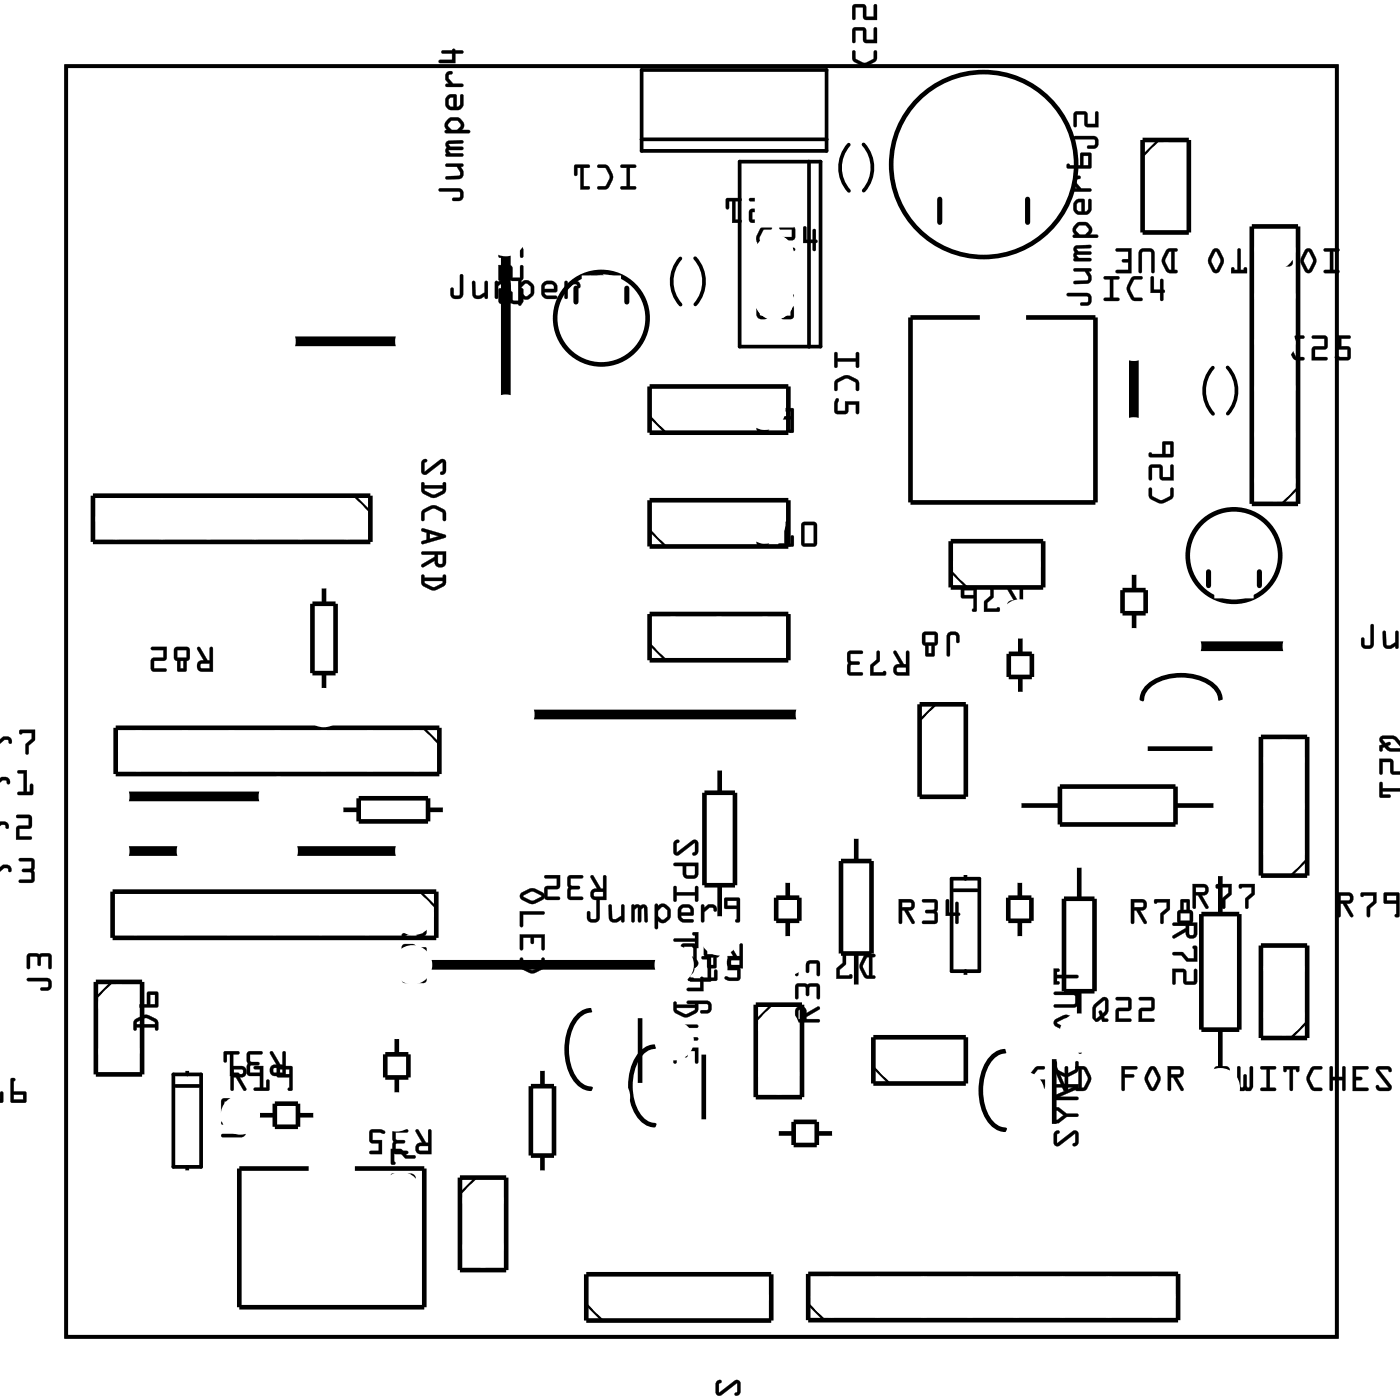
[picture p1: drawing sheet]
<svg xmlns="http://www.w3.org/2000/svg" width="77mm" height="77mm" viewBox="0 0 77 77" stroke-linecap="round" stroke-linejoin="round" font-family="sans-serif">
<g fill="none" stroke="#000" stroke-width=".2">
<path d="M3.6 3.6h69.8v69.8h-69.8zM35.2 3.8h10.2v4.5h-10.2zM35.2 7.7h10.2M37.4 14.2a1.9 1.9 0 0 0 0 2.5M38.2 14.2a1.9 1.9 0 0 1 0 2.5M40.6 8.9h4.5v10.1h-4.5zM44.4 8.9v10.1M46.6 7.9a1.9 1.9 0 0 0 0 2.6M47.4 7.9a1.9 1.9 0 0 1 0 2.6M66.6 20.2a1.9 1.9 0 0 0 0 2.5M67.4 20.2a1.9 1.9 0 0 1 0 2.5M9.5 59h1.5v5.1h-1.5z"/>
<path d="M9.7 59.7h1.2M10.3 58.8v.2M52.3 48.3h1.5v5h-1.5zM52.4 48.9h1.3M53 48v.3M53 53.3v.3M10.3 64.1v.3"/>
</g>
<g fill="#000">
<path d="M3.6 3.6h69.8v69.8h-69.8zM3.6 3.6v69.8h69.8v-69.8z"/>
<path d="M25.3 15.1h.2v1.1a.37 .37 0 0 1-.4 .2 .37 .37 0 0 1-.4-.2v-.3a.1 .1 0 0 1 .1-.1 .1 .1 0 0 1 .1 .1l.1 .3h.2zM25.3 15.1v1.1h-.4l-.1-.4v.1v.3a.35 .35 0 0 0 .3 .2 .35 .35 0 0 0 .3-.2v-1.1zM25.9 15.4l.2 .1v.7h.1l.4-.1v-.6a.1 .1 0 0 1 .1-.1 .1 .1 0 0 1 .1 .1v.8a.1 .1 0 0 1-.1 .1 .1 .1 0 0 1-.1-.1 .39 .39 0 0 1-.7-.1zM26 15.5v.7a.32 .32 0 0 0 .4 .2l.2-.1 .1 .1h.1v-.9h-.2v.6l-.4 .2-.1-.1v-.7zM27.2 15.4h.3l.2 .1a.21 .21 0 0 1 .2-.1 .21 .21 0 0 1 .2 .2v.7a.1 .1 0 0 1-.1 .1 .1 .1 0 0 1-.1-.1l-.1-.7-.1 .1v.6a.1 .1 0 0 1-.1 .1 .1 .1 0 0 1-.1-.1v-.7l-.1 .1v.6a.1 .1 0 0 1-.1 .1 .1 .1 0 0 1-.1-.1zM27.2 15.5v.9l.2-.1v-.6l.1-.1 .1 .8h.1v-.7l.2-.1v.7l.1 .1v-.8a.21 .21 0 0 0-.1-.1 .21 .21 0 0 0-.2 0l-.2-.1zM28.5 15.4h.1l.1 .1 .1-.1h.2l.3 .2v.2a.5 .5 0 0 1-.2 .6l-.3 .1-.2-.2 .1 .4a.1 .1 0 0 1-.1 .1 .1 .1 0 0 1-.1-.1zM28.5 15.4v1.3l.1 .1v-.1v-.4l.2 .1h.3l.2-.2v-.4l-.3-.4h-.2l-.2 .1v-.1zM28.8 15.6l-.1 .2v.3l.3 .2 .1-.2 .1-.3-.2-.2zM28.8 15.6h.2l.2 .2v.3l-.3 .2-.3-.2v-.3zM29.8 15.6l.3-.2h.3l.1 .1 .1 .2v.3l-.7 .1 .1 .1h.5a.1 .1 0 0 1 .1 .1 .1 .1 0 0 1-.1 .1h-.5l-.2-.1-.1-.2zM29.8 15.6l-.1 .5 .1 .2 .2 .1h.6v-.1l-.6-.1-.1-.1v-.1h.7v-.3l-.1-.1-.2-.2h-.2zM29.9 15.7v.2h.5l-.1-.3zM29.9 15.7l.4-.1 .1 .3h-.5zM31 15.4h.2v.2l.2-.2a.33 .33 0 0 1 .3 .1 .33 .33 0 0 1 .2 .3 .14 .14 0 0 1-.2 0 .14 .14 0 0 1-.1-.2h-.1l-.3 .3v.4a.1 .1 0 0 1-.1 .1 .1 .1 0 0 1-.1-.1zM31 15.5l.1 .9h.1v-.5l.3-.3h.2l.1 .2a.23 .23 0 0 0 0-.2 .23 .23 0 0 0-.2-.2h-.2l-.2 .2v-.1zM32.4 15h.7a.1 .1 0 0 1 .1 .1 .1 .1 0 0 1-.1 .1h-.5v.5h.5v.6l-.1 .1-.7-.1a.1 .1 0 0 1 0-.1 .1 .1 0 0 1 .1 0h.6v-.4h-.6zM32.5 15.1v.7h.5v.5l-.6-.1-.1 .1 .2 .1h.5l.1-.2v-.4l-.1-.1h-.4v-.5h.5v-.1z"/>
<path d="M25.3 15.1h.1v1.1a.36 .36 0 0 1-.3 .2 .36 .36 0 0 1-.4-.2l.1-.3v-.1l.1 .1v.3h.4zM26 15.5h.1v.7h.1l.4-.1v-.6h.2v.9h-.2v-.1a.38 .38 0 0 1-.3 .1 .38 .38 0 0 1-.3-.2zM27.2 15.5h.8l.1 .9h-.2v-.8l-.2 .1v.7h-.1l-.1-.8-.1 .1v.7h-.2zM28.5 15.4h.1v.1l.2-.1h.2l.3 .3a.54 .54 0 0 1-.4 .8l-.3-.2v.4h-.1zM28.8 15.6l-.1 .2-.1 .3 .3 .2 .3-.2v-.3l-.2-.2zM29.8 15.6l.3-.2h.3l.1 .1 .1 .2v.3l-.7 .1 .1 .1 .6 .1v.1h-.6l-.2-.1-.1-.2zM29.9 15.7v.2h.5l-.1-.3zM31 15.5h.2v.1l.2-.2a.33 .33 0 0 1 .3 .1 .33 .33 0 0 1 .2 .3 .12 .12 0 0 1-.2 0 .12 .12 0 0 1 0-.2h-.2l-.3 .3v.5h-.1zM32.5 15.1h.6v.1h-.5v.5h.4l.1 .1v.5l-.1 .1h-.4a.15 .15 0 0 1-.2 0 .15 .15 0 0 1 0-.2h.6v-.4h-.5z"/>
<path d="M24.1 10.4l1.1-.1a.36 .36 0 0 1 .3 .4 .36 .36 0 0 1-.3 .3h-.3h-.1l.1-.1 .4-.1-.1-.3h-1zM24.5 9h.9v.1l-.1 .1a.38 .38 0 0 1 .2 .3 .38 .38 0 0 1-.3 .3h-.7v-.1h.7l.1-.1-.2-.4h-.6zM24.5 7.8l.9-.1v.2h-.8l.1 .2h.7v.1l-.8 .1 .2 .1h.6v.2h-.9zM24.6 6.5h.1a.54 .54 0 0 1 .8 .4l-.1 .2h.4v.2h-1.3a.09 .09 0 0 1-.1-.1 .11 .11 0 0 1 .2-.1l-.2-.2zM24.8 6.7l-.2 .2 .2 .2h.3l.2-.2-.2-.3zM24.6 5.3l.2-.1h.3v.7l.2-.1v-.6h.1v.7l-.3 .1h-.5l-.1-.3v-.3zM24.7 5.4v.4l.2 .1v-.5zM24.5 4l.2-.1a.11 .11 0 0 1 .2 .1 .11 .11 0 0 1-.2 .1l-.1 .2 .3 .3h.5v.2h-.9v-.2h.2l-.2-.2zM24.3 2.8h.5l.1-.1 .6 .2h-.1h-.4v.6h-.8l-.1-.1v-.1h.7v-.4h-.5z"/>
<path d="M24.1 10.4l1.1-.1a.37 .37 0 0 1 .3 .4 .37 .37 0 0 1-.3 .3h-.3a.1 .1 0 0 1-.1 0 .1 .1 0 0 1 .1-.1l.3-.1v-.2l-1-.1zM24.1 10.4l.1 .1h1l.1 .3-.5 .2h.1h.3a.35 .35 0 0 0 .3-.3 .35 .35 0 0 0-.3-.3zM24.5 9h.9a.1 .1 0 0 1 .1 .1 .11 .11 0 0 1-.2 .1 .39 .39 0 0 1-.1 .6l-.6 .1a.09 .09 0 0 1-.1-.1 .09 .09 0 0 1 .1-.1h.6l.1-.3-.2-.2h-.6zM24.5 9v.1l.6 .1 .2 .4-.1 .1h-.7v.1h.7a.32 .32 0 0 0 .2-.5l-.1-.1 .1-.1v-.1zM24.5 7.8l.9-.1a.1 .1 0 0 1 .1 .1 .1 .1 0 0 1-.1 .1h-.8l.1 .2h.7a.1 .1 0 0 1 .1 .1 .1 .1 0 0 1-.1 0l-.8 .1 .2 .1h.6a.1 .1 0 0 1 .1 .1 .1 .1 0 0 1-.1 .1h-.9zM24.5 7.8v.8h.9v-.2h-.6l-.2-.1 .8-.1v-.1h-.7l-.1-.2h.8v-.2zM24.6 6.5l.2-.1a.5 .5 0 0 1 .6 .3l.1 .3-.1 .1h.3a.1 .1 0 0 1 .1 .1 .1 .1 0 0 1-.1 .1h-1.2a.1 .1 0 0 1-.1-.1 .11 .11 0 0 1 .2-.1l-.2-.2zM24.5 6.6l-.1 .3 .2 .2-.2 .1 .1 .1h1.3v-.1l-.5-.1 .2-.1v-.2l-.3-.3h-.5zM24.8 6.7l-.2 .2 .2 .2h.3l.2-.2-.2-.3zM24.7 6.6h.4l.2 .3-.2 .2h-.3l-.2-.2zM24.6 5.3l.2-.1h.3v.7l.2-.2v-.4a.1 .1 0 0 1 .1-.1 .1 .1 0 0 1 .1 .1v.5l-.1 .1-.1 .1-.5 .1-.3-.3v-.3zM24.6 5.3l-.1 .1v.3l.1 .3h.5l.3-.1v-.7h-.1v.6l-.2 .1v-.7h-.3zM24.7 5.4v.4l.2 .1v-.5zM24.7 5.4l.2-.1v.6l-.3-.1zM24.5 4l.2-.1a.11 .11 0 0 1 .2 .1 .11 .11 0 0 1-.2 .1l-.1 .2 .3 .3h.5a.1 .1 0 0 1 .1 .1 .1 .1 0 0 1-.1 .1h-.8a.1 .1 0 0 1-.1-.1 .1 .1 0 0 1 .1-.1h.1l-.2-.2zM24.5 4v.4l.2 .2h-.2v.1h.9v-.1h-.5l-.3-.3v-.2l.2-.1zM24.3 2.8h.5a.09 .09 0 0 1 .1-.1 .09 .09 0 0 1 .1 .1h.4a.1 .1 0 0 1 .1 .1 .1 .1 0 0 1-.1 .1l-.4-.1v.6h-.8a.1 .1 0 0 1-.1-.1 .1 .1 0 0 1 .1-.1h.6v-.4h-.5zM24.3 2.8v.1h.5v.4h-.6l-.1 .1 .1 .1h.8v-.6h.4l-.5-.2-.1 .1z"/>
<path d="M27.5 13.6l.5-.3h.2l.5 .3v.5h-.1v-.4l-.5-.2-.5 .2v.4l-.2 .1v-.5zM27.4 14.6h.7l.1 .7h.4v-.6l.1-.1v.7l-.1 .1h-.5l-.1-.1v-.6h-.4v.6l-.2 .1zM27.4 15.9h.2v.6h.3l.1-.4 .1-.1v.1l.1 .4h.4v-.6l.1-.1v.8l-.1 .1-.5-.1-.6 .1-.1-.2z"/>
<path d="M27.5 13.5l.5-.2h.2l.5 .3 .1 .5a.1 .1 0 0 1-.1 .1 .1 .1 0 0 1-.1-.1l-.1-.4-.4-.2-.5 .2v.4a.1 .1 0 0 1-.1 .1 .1 .1 0 0 1-.1-.1zM27.5 13.6l-.1 .1v.4h.1l.1-.4 .5-.2 .5 .2v.4h.1v-.5l-.5-.3a.77 .77 0 0 0-.7 .3zM27.4 14.6h.7l.1 .7h.4v-.6a.1 .1 0 0 1 .1-.1 .1 .1 0 0 1 .1 .1v.6l-.2 .1h-.6v-.7h-.4v.6a.1 .1 0 0 1-.1 .1 .1 .1 0 0 1-.1-.1zM27.4 14.6v.8l.2-.1v-.6h.4v.6l.1 .1h.5l.1-.1v-.7l-.1 .1v.6h-.5v-.7zM27.4 15.9h.2v.6h.3l.1-.4a.1 .1 0 0 1 .1-.1 .1 .1 0 0 1 .1 .1v.4h.4v-.6a.1 .1 0 0 1 .1-.1 .1 .1 0 0 1 .1 .1v.6l-.2 .2-.5-.1-.5 .1-.2-.2zM27.4 15.9v.6l.1 .2 .6-.1 .5 .1 .1-.1v-.8l-.1 .1v.6h-.4l-.1-.4v-.1l-.1 .1v.4h-.4l-.1-.6z"/>
<path d="M34.1 9.1h.8v.1h-.3v1h.3v.2h-.8v-.2h.3v-1h-.3zM32.8 9.1l.1-.1a.6 .6 0 0 1 .8 .6l-.1 .3-.2 .4-.5 .1v-.2h.4l.2-.5-.2-.5h-.4zM31.6 9.1h.8v.1h-.3v1h.3v.2h-.5v-1.2h-.2v.4l-.1 .1z"/>
<path d="M34.1 9.1l.8-.1a.1 .1 0 0 1 .1 .1 .1 .1 0 0 1-.1 .1h-.3v1h.3a.1 .1 0 0 1 .1 .1 .1 .1 0 0 1-.1 .1h-.7a.1 .1 0 0 1-.1-.1 .1 .1 0 0 1 .1-.1h.2v-1h-.3zM34.1 9.1v.1h.3v1h-.3v.1l.8 .1v-.2h-.3v-1h.3v-.1zM32.8 9.1h.6l.3 .6-.3 .6-.5 .1a.1 .1 0 0 1-.1-.1 .1 .1 0 0 1 .1-.1h.4l.2-.5-.2-.5h-.4zM32.8 9.1l.1 .1h.4l.2 .5-.2 .5h-.4l-.1 .2h.6l.2-.5a.83 .83 0 0 0-.3-.8zM31.6 9.1l.7-.1a.1 .1 0 0 1 .1 .1 .1 .1 0 0 1-.1 .1h-.2v1h.2a.1 .1 0 0 1 .1 .1 .1 .1 0 0 1-.1 .1h-.4v-1.2h-.2v.4a.1 .1 0 0 1-.1 .1 .1 .1 0 0 1-.1-.1zM31.6 9.1v.6l.1-.1v-.4h.2v1.2h.4v-.2h-.2v-1h.2l.1-.1z"/>
<path d="M41.8 12.5l.5-.1a.1 .1 0 0 1 .1 .1 .1 .1 0 0 1-.1 .1h-.3l-.3 .5 .3 .5h.3a.1 .1 0 0 1 .1 .1 .1 .1 0 0 1-.1 .1h-.5l-.2-.5-.1-.3zM41.8 12.5l-.2 .4a.83 .83 0 0 0 .3 .9h.4l.1-.1v-.1h-.5l-.2-.4v-.2l.2-.4h.5v-.1v-.1h-.4zM42.8 12.4h.7l.2 .1-.1 .7h-.6v.4h.6a.1 .1 0 0 1 .1 .1 .1 .1 0 0 1-.1 .1h-.8l.1-.7 .6-.1v-.4h-.6zM42.8 12.5l.1 .1h.6v.4l-.6 .1-.1 .7h.8v-.2h-.6v-.4l.6-.1 .1-.6-.2-.1zM44.1 12.4l.2 .1v.7h.3v-.5a.1 .1 0 0 1 .1-.1 .1 .1 0 0 1 .1 .1v.5a.09 .09 0 0 1 .1 .1 .09 .09 0 0 1-.1 0v.4a.1 .1 0 0 1-.1 .1 .1 .1 0 0 1-.1-.1v-.4l-.5 .1zM44.2 12.5l-.1 .8h.6v.4l.1 .1v-.5h.1l-.1-.1v-.6h-.1v.6h-.4v-.7z"/>
<path d="M41.8 12.5l.2-.1 .4 .1v.1h-.5l-.2 .5 .2 .5h.5v.1l-.1 .1a.6 .6 0 0 1-.8-.6l.1-.3zM42.8 12.5l.7-.1 .2 .1-.1 .6-.6 .1v.4h.6v.2h-.8l.1-.7 .6-.1v-.4h-.6zM44.1 12.5h.2v.7h.3v-.6h.2v.6l.1 .1h-.1v.5l-.2-.1v-.4h-.5z"/>
<path d="M42.1 16.2l.2 .1v1a.37 .37 0 0 1-.4 .2 .37 .37 0 0 1-.4-.2v-.3a.1 .1 0 0 1 .1-.1 .1 .1 0 0 1 .1 .1l.1 .3h.2zM42.1 16.2v1.1h-.3l-.2-.4v.1v.3a.35 .35 0 0 0 .3 .2 .35 .35 0 0 0 .3-.2v-1zM42.9 16.2h.6a.1 .1 0 0 1 .1 .1 .1 .1 0 0 1-.1 .1l-.4-.1v.5h.5v.6l-.2 .1h-.6a.11 .11 0 0 1-.1-.2 .1 .1 0 0 1 .2 0l.5 .1v-.5h-.5zM42.9 16.2v.7h.5v.5l-.6-.1v.1l.2 .1h.5l.1-.1v-.5l-.1-.1h-.4v-.5h.5v-.1z"/>
<path d="M42.1 16.2l.2 .1v1a.36 .36 0 0 1-.4 .2 .36 .36 0 0 1-.3-.2v-.3v-.1l.1 .1 .1 .3h.3zM42.9 16.2h.6l.1 .1h-.1h-.4v.5h.4l.1 .1v.5l-.2 .1h-.4a.15 .15 0 0 1-.2 0 .15 .15 0 0 1 .1-.2l.5 .1v-.5h-.5z"/>
<path d="M42.4 10.9h.1a.6 .6 0 0 1 .8 .6l-.1 .2-.2 .5h-.5v-.1h.4l.2-.5-.2-.5-.4-.1zM41.2 10.9h.8v.7h-.7v.5h.7v.1h-.7l-.1-.1v-.6h.6v-.4l-.6-.1zM39.9 10.9h.8v.1l-.3 .1v1h.3v.1h-.5v-1.1h-.2v.3l-.1 .1z"/>
<path d="M42.4 10.9h.6l.3 .7-.3 .6h-.5a.1 .1 0 0 1-.1 0 .1 .1 0 0 1 .1-.1l.4-.1 .2-.4-.2-.5h-.4zM42.4 10.9l.1 .1 .4 .1 .2 .5-.2 .5h-.4l-.1 .1h.6l.2-.5a.83 .83 0 0 0-.3-.8zM41.2 10.9h.8v.7h-.7v.5h.6a.1 .1 0 0 1 .1 .1 .1 .1 0 0 1-.1 0h-.6l-.2-.1 .1-.6h.6v-.4h-.6zM41.2 10.9v.1h.6v.5h-.6v.6l.1 .1h.7v-.1h-.7v-.5h.7v-.7zM39.9 10.9h.8a.1 .1 0 0 1 .1 .1 .1 .1 0 0 1-.1 .1h-.3v1h.3a.1 .1 0 0 1 .1 .1 .1 .1 0 0 1-.1 0h-.5v-1.1h-.2l.1 .3a.1 .1 0 0 1-.1 .1 .1 .1 0 0 1-.1-.1zM39.9 10.9v.6l.1-.1v-.4h.2v1.2h.5v-.1h-.3v-1.1h.3v-.1z"/>
<path d="M45.9 19.4h.1v.3h1v-.3l.1-.1 .1 .9h-.2v-.3h-1v.3h-.1zM45.9 20.9l.5-.3 .3 .1 .5 .2v.5h-.2v-.4l-.5-.2-.5 .2v.4l-.1 .1-.1-.4zM45.9 21.9l.2 .1-.1 .6h.4v-.5h.8v.6h-.2v-.5h-.4l-.1 .5h-.6l-.1-.1v-.4z"/>
<path d="M45.8 19.4h.2v.3h1v-.3a.1 .1 0 0 1 .1-.1 .1 .1 0 0 1 .1 .1v.7a.1 .1 0 0 1-.1 .1 .1 .1 0 0 1-.1-.1v-.2h-1v.2a.1 .1 0 0 1-.1 .1 .1 .1 0 0 1-.1-.1zM45.9 19.4v.8h.1v-.3h1v.3h.2l-.1-.8h-.1v.3h-1v-.3zM45.9 20.9l.5-.3h.3l.5 .3v.5a.1 .1 0 0 1-.1 .1 .1 .1 0 0 1-.1-.1v-.4l-.5-.2-.5 .2v.4a.1 .1 0 0 1-.1 .1 .1 .1 0 0 1-.1-.1zM45.9 20.9l-.1 .2 .1 .4 .1-.1v-.4l.5-.2 .5 .2v.4l.1 .1v-.6l-.4-.2a.77 .77 0 0 0-.8 .2zM45.9 21.9l.2 .1-.1 .6h.4v-.6h.8v.7a.1 .1 0 0 1-.1 .1 .1 .1 0 0 1-.1-.1v-.5h-.4v.4l-.1 .1h-.6l-.1-.6zM45.9 21.9l-.1 .3v.4l.1 .1h.6l.1-.5h.4v.5h.2v-.6h-.8v.5h-.4l.1-.6z"/>
<path d="M46.8 2.8h.2v.4l.5 .3 .5-.3v-.4h.1l.1 .1a.6 .6 0 0 1-.6 .7h-.3l-.4-.2-.1-.2zM46.9 1.5h.6l.1 .2v.5h.4v-.6l.1-.1 .1 .9-.7-.1-.1-.6h-.4v.6l-.1 .1zM46.9 .3l.6-.1 .1 .2v.5h.4v-.6l.1-.1 .1 .9-.7-.1-.1-.6h-.4v.6l-.1 .1z"/>
<path d="M46.8 2.8h.2v.4l.5 .3 .5-.3v-.3a.1 .1 0 0 1 .1-.1 .1 .1 0 0 1 .1 .1l-.1 .5-.6 .2-.7-.3zM46.8 2.8l.1 .5 .4 .3a.83 .83 0 0 0 .9-.3v-.4l-.1-.1h-.1v.4l-.4 .2h-.2l-.4-.2v-.4zM46.9 1.5h.6l.1 .7h.4v-.6a.1 .1 0 0 1 .1-.1 .1 .1 0 0 1 .1 .1v.8l-.7-.1-.1-.6h-.4v.6a.1 .1 0 0 1-.1 .1 .1 .1 0 0 1-.1-.1zM46.9 1.6v.8l.1-.1v-.6h.4l.1 .6 .7 .1-.1-.9-.1 .1v.6h-.4v-.5l-.1-.2zM46.9 .3h.6l.1 .6h.4v-.6a.1 .1 0 0 1 .1-.1 .1 .1 0 0 1 .1 .1v.8l-.7-.1-.1-.6h-.4v.6a.1 .1 0 0 1-.1 .1 .1 .1 0 0 1-.1-.1zM46.9 .3v.8l.1-.1v-.6h.4l.1 .6 .7 .1-.1-.9-.1 .1v.6h-.4v-.5l-.1-.2z"/>
<path d="M58.6 16.1h1.1a.36 .36 0 0 1 .3 .3 .36 .36 0 0 1-.3 .4h-.3l-.1-.1 .1-.1h.4l-.1-.3h-1zM59 14.8h.9v.1h-.1a.38 .38 0 0 1 .2 .4 .38 .38 0 0 1-.3 .3h-.7v-.2h.7l.1-.1-.2-.4h-.6zM59 13.5h.9v.1l-.8 .1 .1 .1h.7v.2h-.8l.2 .2h.6v.1h-.9zM59.1 12.3l.1-.1a.54 .54 0 0 1 .8 .4l-.1 .3h.4v.2h-1.3a.11 .11 0 0 1-.1-.2 .1 .1 0 0 1 .2 0l-.2-.3zM59.3 12.4l-.2 .2 .2 .3h.3l.2-.2-.2-.3zM59.1 11l.2-.1 .3 .1v.6l.2-.1v-.5h.1v.6l-.3 .2-.5-.1-.1-.2v-.3zM59.2 11.2v.3l.2 .1v-.5zM59 9.7h.2a.1 .1 0 0 1 .2 0 .11 .11 0 0 1-.2 .1l-.1 .3 .3 .2 .5 .1v.1h-.9v-.1l.2-.1-.2-.2zM58.6 9l.7 .1 .1-.7h.5v.8l-1.2 .1-.1-.1zM59.5 8.6v.5h.3v-.5z"/>
<path d="M58.6 16.1h1.1a.37 .37 0 0 1 .3 .3 .37 .37 0 0 1-.3 .4h-.3a.1 .1 0 0 1-.1-.1 .1 .1 0 0 1 .1-.1h.3v-.3h-1zM58.6 16.1l.1 .2h1l.1 .3-.5 .1 .1 .1h.3a.35 .35 0 0 0 .3-.4 .35 .35 0 0 0-.3-.3zM59 14.8l.9-.1a.11 .11 0 0 1 .1 .2 .1 .1 0 0 1-.2 0 .39 .39 0 0 1-.1 .7h-.6a.09 .09 0 0 1-.1-.1 .09 .09 0 0 1 .1-.1h.6l.1-.2-.2-.3h-.6zM59 14.8v.1h.6l.2 .4-.1 .1h-.7v.2h.7a.32 .32 0 0 0 .2-.5l-.1-.2h.1v-.1zM59 13.5l.9-.1a.1 .1 0 0 1 .1 .1 .1 .1 0 0 1-.1 .1l-.8 .1 .1 .1h.7a.1 .1 0 0 1 .1 .1 .1 .1 0 0 1-.1 .1h-.8l.2 .2h.6a.1 .1 0 0 1 .1 .1 .1 .1 0 0 1-.1 .1l-.9-.1zM59 13.6v.7h.9v-.1h-.6l-.2-.2h.8v-.2h-.7l-.1-.1 .8-.1v-.1zM59.1 12.3l.2-.1a.5 .5 0 0 1 .6 .2l.1 .3-.1 .2h.3a.1 .1 0 0 1 .1 .1 .1 .1 0 0 1-.1 .1h-1.2a.1 .1 0 0 1-.1-.1 .11 .11 0 0 1 .2-.1l-.2-.3zM59 12.4l-.1 .2 .2 .3h-.2l.1 .2 1.3-.1v-.1h-.5l.2-.2v-.2l-.3-.3h-.5zM59.3 12.4l-.2 .2 .2 .3h.3l.2-.2-.2-.3zM59.2 12.4h.4l.2 .3-.2 .2h-.3l-.2-.3zM59.1 11l.2-.1h.3v.7l.2-.1v-.5a.1 .1 0 0 1 .1-.1 .1 .1 0 0 1 .1 .1v.5l-.1 .2-.1 .1h-.5l-.3-.2v-.4zM59.1 11l-.1 .2v.3l.1 .2 .5 .1 .3-.2v-.6h-.1v.5l-.2 .1v-.6l-.3-.1zM59.2 11.2v.3l.2 .1v-.5zM59.2 11.1h.2v.5l-.3-.1zM59 9.7l.2-.1a.14 .14 0 0 1 .2 .2 .11 .11 0 0 1-.2 0l-.1 .3 .3 .2h.5a.1 .1 0 0 1 .1 .1 .1 .1 0 0 1-.1 .1h-.8a.1 .1 0 0 1-.1-.1 .1 .1 0 0 1 .1-.1h.1l-.2-.2zM59 9.7v.4l.2 .3h-.2v.1h.9v-.1h-.5l-.3-.3v-.2l.2-.2zM58.6 9l.7 .1 .1-.7h.6l-.1 .9h-1.2l-.1-.1zM58.6 9l.1 .2h1.2v-.8h-.5l-.1 .7zM59.5 8.6v.5h.3v-.5zM59.5 8.6h.3v.5h-.3z"/>
<path d="M59 7.5h1.1a.36 .36 0 0 1 .2 .3 .36 .36 0 0 1-.2 .4h-.3l-.1-.1 .1-.1h.3v-.3l-1-.1zM59 6.2l.6-.1 .1 .2v.5h.5v-.6l.1-.1v.9l-.7-.1v-.6h-.5v.6l-.1 .1z"/>
<path d="M59 7.5h1.1a.37 .37 0 0 1 .3 .3 .37 .37 0 0 1-.3 .4h-.3a.1 .1 0 0 1-.1-.1 .1 .1 0 0 1 .1-.1h.3v-.3h-1zM59 7.5l.1 .1h1v.4l-.4 .1 .1 .1h.3a.35 .35 0 0 0 .2-.4 .35 .35 0 0 0-.2-.3zM59 6.2h.7v.6h.5l-.1-.6a.1 .1 0 0 1 .1-.1 .1 .1 0 0 1 .1 .1v.8l-.7-.1v-.6h-.5l.1 .6a.1 .1 0 0 1-.1 .1 .1 .1 0 0 1-.1-.1zM59 6.2v.8l.1-.1v-.6h.5v.6l.7 .1v-.9l-.1 .1v.6h-.5v-.5l-.1-.2z"/>
<path d="M60.6 15.2h.8a.1 .1 0 0 1 .1 .1 .1 .1 0 0 1-.1 .1l-.3-.1v1.1l.3-.1a.1 .1 0 0 1 .1 .1 .1 .1 0 0 1-.1 .1h-.7a.1 .1 0 0 1-.1-.1 .1 .1 0 0 1 .1-.1l.3 .1v-1.1h-.3zM60.7 15.2v.1h.3v1.1h-.3l-.1 .1h.8v-.1h-.3v-1.1h.3l.1-.1zM62.1 15.3l.6-.1a.1 .1 0 0 1 .1 .1 .1 .1 0 0 1-.1 .1h-.4l-.2 .5 .2 .4h.4a.1 .1 0 0 1 .1 .1 .1 .1 0 0 1-.1 .1h-.5l-.3-.5v-.2zM62.2 15.3l-.3 .4a.83 .83 0 0 0 .4 .8h.4l.1-.1h-.1h-.4l-.2-.4v-.3l.2-.3 .4-.1h.1l-.1-.1h-.3zM63.2 15.2h.2v.7h.3v-.5a.1 .1 0 0 1 .1-.1 .1 .1 0 0 1 .1 .1v.5a.09 .09 0 0 1 .1 .1 .09 .09 0 0 1-.1 .1v.3a.1 .1 0 0 1-.1 .1 .1 .1 0 0 1-.1-.1v-.3h-.5zM63.2 15.2v.9h.5v.4h.1l.1-.4 .1-.1-.1-.1v-.5h-.2v.5h-.3v-.7z"/>
<path d="M60.7 15.2h.8l-.1 .1h-.3v1.1h.3v.1h-.8l.1-.1h.3v-1.1h-.3zM62.2 15.3l.2-.1h.4l-.1 .1-.4 .1-.2 .5 .2 .4 .4 .1 .1 .1h-.1a.6 .6 0 0 1-.8-.6v-.2zM63.2 15.2h.2v.7h.3v-.5h.2v.5l.1 .1-.1 .1v.4h-.2v-.4h-.5z"/>
<path d="M71 18.5l.6-.1a.1 .1 0 0 1 .1 .1 .1 .1 0 0 1-.1 .1h-.4l-.2 .5 .2 .5h.4a.1 .1 0 0 1 .1 .1 .1 .1 0 0 1-.1 .1h-.5l-.3-.5v-.3zM71.1 18.5l-.3 .4a.83 .83 0 0 0 .4 .9h.4v-.1v-.1h-.4l-.2-.4v-.2l.2-.4h.4v-.1v-.1h-.4zM72.1 18.4h.7l.1 .1v.7h-.7v.4h.6a.1 .1 0 0 1 .1 .1 .1 .1 0 0 1-.1 .1h-.7v-.7l.7-.1v-.4h-.7zM72.1 18.5v.1h.7v.4l-.7 .1v.7h.8v-.2h-.7v-.4l.7-.1v-.6l-.1-.1zM73.5 18.4h.6a.1 .1 0 0 1 .1 .1 .1 .1 0 0 1-.1 .1h-.4v.4l.5 .1v.6l-.2 .1-.6-.1a.1 .1 0 0 1-.1-.1 .11 .11 0 0 1 .2-.1l.5 .1v-.4h-.5zM73.5 18.4v.8h.5v.4h-.6l-.1 .1 .3 .1h.5l.1-.2v-.5l-.1-.1h-.4v-.4h.4l.1-.1z"/>
<path d="M71 18.5l.2-.1 .5 .1-.1 .1h-.4l-.2 .5 .2 .5h.4l.1 .1-.1 .1a.6 .6 0 0 1-.8-.6v-.3zM72.1 18.5l.7-.1 .1 .1v.6l-.7 .1v.4h.7v.2h-.8v-.7l.7-.1v-.4h-.7zM73.5 18.4h.6l.1 .1-.1 .1h-.4v.4h.4l.1 .1v.6l-.2 .1h-.4a.15 .15 0 0 1-.2 0 .16 .16 0 0 1 .1-.3l.5 .1v-.4h-.5z"/>
<path d="M72.7 13.7h.9l-.1 .1h-.3v1h.3v.2l-.8-.1 .1-.1h.3v-1h-.3zM71.7 13.7l.2-.1 .1 .1 .3 .5-.2 .7a.23 .23 0 0 1-.4 0l-.3-.6zM71.8 13.8l-.2 .5 .3 .5 .2-.5zM70.3 13.7l.5-.1 .2 .1v.2l-.2-.1-.4 .1v.1l.5 .2a.22 .22 0 0 1 .1 .3 .22 .22 0 0 1-.2 .1h-.4l-.2-.1a.12 .12 0 0 1 .1-.1 .12 .12 0 0 1 .1 .1l.4-.1-.6-.3v-.2zM68 13.7h.2v1.1h.1l.1-.1 .1 .3h-.9l.1-.3h.1v.1h.2zM66.6 13.7l.2-.1 .2 .1 .2 .5-.2 .7a.23 .23 0 0 1-.4 0l-.2-.6zM66.8 13.8l-.3 .5 .3 .5 .3-.5zM64.1 13.7l.5-.1 .1 .1-.2 .1v1l.2 .1-.6 .1a.8 .8 0 0 1-.1-1.2zM64.2 13.8l-.2 .5 .2 .5h.1v-1zM62.6 13.7l.6-.1 .2 .2v1.2l-.2-.1v-1v-.1l-.5 .1v1l-.1 .1v-.1v-1zM61.3 13.7l.9-.1v1.4l-.9-.1 .1-.1h.6v-.4h-.3l-.1-.1 .1-.1h.3v-.4h-.7z"/>
<path d="M72.7 13.7l.8-.1a.1 .1 0 0 1 .1 .1 .1 .1 0 0 1-.1 .1h-.3v1h.3a.1 .1 0 0 1 .1 .1 .1 .1 0 0 1-.1 .1h-.7a.1 .1 0 0 1-.1-.1 .1 .1 0 0 1 .1-.1h.3v-1h-.3zM72.7 13.7l.1 .1h.3v1h-.3l-.1 .1 .8 .1v-.2h-.3v-1h.3l.1-.1zM71.7 13.7l.2-.1 .2 .1 .2 .5v.2l-.2 .5a.24 .24 0 0 1-.4 0l-.3-.6zM71.7 13.7l-.3 .6 .3 .6a.24 .24 0 0 0 .4 0l.2-.6-.2-.5a.23 .23 0 0 0-.4-.1zM71.8 13.8l-.2 .5 .3 .5 .2-.5-.2-.4zM71.8 13.8h.1l.2 .5-.2 .5-.3-.5zM70.2 13.7l.6-.1 .2 .1a.12 .12 0 0 1-.1 .2 .12 .12 0 0 1-.1-.1h-.4v.1l.6 .4v.2l-.1 .1a.71 .71 0 0 1-.7-.1 .12 .12 0 0 1 .1-.1 .12 .12 0 0 1 .1 0h.4l-.6-.3v-.2zM70.3 13.7l-.1 .2v.2l.7 .3-.5 .1a.09 .09 0 0 0-.1-.1 .09 .09 0 0 0-.1 .1l.2 .1h.4a.22 .22 0 0 0 .2-.1 .22 .22 0 0 0-.1-.3l-.5-.2-.1-.1 .5-.1 .2 .1v-.2h-.2zM68 13.7l.1-.1 .1 .1v1.1h.1a.11 .11 0 0 1 .1-.1 .11 .11 0 0 1 .1 0v.3h-.9v-.2a.11 .11 0 0 1 .2-.1 .1 .1 0 0 1 0 .1h.2zM68 13.7v1.1h-.2l-.1-.1-.1 .3h.9l-.1-.3-.1 .1h-.2v-1.1zM66.6 13.7l.2-.1 .2 .1 .2 .5v.2l-.2 .5a.24 .24 0 0 1-.4 0l-.2-.6zM66.6 13.7l-.2 .6 .2 .6a.24 .24 0 0 0 .4 0l.2-.6-.2-.5a.23 .23 0 0 0-.4-.1zM66.7 13.8l-.2 .5 .3 .5 .2-.5-.2-.4zM66.8 13.8h.1l.2 .5-.3 .5-.3-.5zM64.1 13.7l.5-.1a.1 .1 0 0 1 .1 .1 .1 .1 0 0 1-.1 .1h-.1v1h.1a.1 .1 0 0 1 .1 .1 .1 .1 0 0 1-.1 .1h-.5l-.2-.5-.1-.3zM64.1 13.7l-.2 .4v.4l.2 .5h.5l.1-.1-.2-.1v-1h.1l.1-.1h-.4zM64.2 13.8l-.2 .5 .2 .5h.1v-1zM64.2 13.8h.1v1h-.1l-.2-.4zM62.6 13.7l.6-.1 .2 .2v1.1a.1 .1 0 0 1-.1 .1 .1 .1 0 0 1-.1-.1v-1v-.1l-.5 .1v1a.1 .1 0 0 1-.1 .1 .1 .1 0 0 1-.1-.1v-1zM62.6 13.7v.2v1l.1 .1v-.1v-1l.5-.1 .1 .1v1l.1 .1v-1.2l-.2-.1zM61.3 13.7l.9-.1v1.4h-.8a.1 .1 0 0 1-.1-.1 .1 .1 0 0 1 .1-.1h.6v-.4h-.3a.1 .1 0 0 1-.1-.1 .1 .1 0 0 1 .1-.1h.3v-.4h-.7zM61.3 13.7v.1h.7v.4l-.3 .1h-.1l.1 .1h.3v.4h-.6l-.1 .1 .9 .1v-1.4z"/>
<path d="M10.9 35.6h.1l.4 .7h.1v-.7l.1-.1 .1 .1v1.3h-.6a.31 .31 0 0 1-.3-.4 .31 .31 0 0 1 .4-.2zM11 36.5l.1 .2h.4v-.2zM9.6 35.6l.7-.1 .1 .1v.5l-.1 .2-.1 .6-.5-.1v-.5l-.1-.2zM9.7 35.7v.4h.6v-.4zM9.9 36.3v.4h.2v-.4zM8.3 35.6l.9-.1-.1 .8h-.6v.4h.6v.2h-.6l-.2-.1v-.6l.7-.1v-.4h-.7z"/>
<path d="M10.8 35.6h.2l.4 .7h.1v-.7a.1 .1 0 0 1 .1-.1 .1 .1 0 0 1 .1 .1v1.3h-.6a.32 .32 0 0 1-.3-.4 .32 .32 0 0 1 .4-.2l-.4-.6zM10.9 35.6l-.1 .1 .4 .6a.31 .31 0 0 0-.4 .2 .31 .31 0 0 0 .3 .4h.6v-1.3l-.1-.1-.1 .1v.7h-.1l-.4-.7zM11 36.5l.1 .2h.4v-.2zM11 36.5l.5-.1v.3h-.4zM9.6 35.6l.7-.1 .1 .1v.5l-.1 .2-.1 .6-.5-.1v-.5l-.2-.2zM9.6 35.6v.5l.1 .2v.5l.5 .1v-.6l.2-.2v-.5l-.1-.1zM9.7 35.7v.4h.6v-.4zM9.7 35.7h.6v.4h-.6zM9.9 36.3v.4h.2v-.4zM9.9 36.3h.2v.4h-.2zM8.3 35.6l.9-.1-.1 .8h-.6v.4h.6a.1 .1 0 0 1 .1 .1 .1 .1 0 0 1-.1 .1h-.6l-.2-.1v-.6l.7-.1v-.4h-.7zM8.3 35.6v.1h.7v.4l-.7 .1v.6l.2 .1h.6v-.2h-.6v-.4l.6-.1 .1-.7z"/>
<path d="M23.2 25.3h.3l-.2 .1v.5l.9-.6 .2-.1 .1 .2v.5l-.1 .2-.2-.1 .1-.2v-.4l-.8 .6-.2 .1-.2-.2zM23.2 26.5h.1v.2h1l.1-.2 .1 .5a.8 .8 0 0 1-1.2 .1l-.2-.1zM23.3 26.8l.1 .2 .4 .2 .5-.3v-.1zM23.2 28l.5-.2h.3l.5 .3v.5h-.2v-.4l-.5-.3-.5 .3v.4h-.1l-.1-.4zM23.2 29l1.2 .4 .1 .1-1.3 .4v-.1l.2-.1v-.4l-.2-.1zM23.6 29.3v.3l.5-.1zM23.2 30.3h1.3v.6a.31 .31 0 0 1-.4 .3 .31 .31 0 0 1-.2-.4l-.7 .4-.1-.2 .8-.4v-.1h-.7zM24.1 30.5v.4l.2 .1v-.5zM23.2 31.6h.1v.1h1l.1-.1 .1 .5a.8 .8 0 0 1-1.2 .1l-.2-.1zM23.3 31.9l.1 .2 .4 .2 .5-.3v-.1z"/>
<path d="M23.2 25.3l.2-.1a.13 .13 0 0 1 .1 .1 .13 .13 0 0 1-.2 .1v.5l.9-.7a.21 .21 0 0 1 .3 .2v.5l-.2 .2a.13 .13 0 0 1-.1-.2 .13 .13 0 0 1 .1-.1v-.4l-.8 .6a.21 .21 0 0 1-.3 .1 .21 .21 0 0 1-.1-.2zM23.2 25.3l-.1 .6 .2 .2 1-.7v.4l-.1 .2 .2 .1 .1-.2v-.5a.2 .2 0 0 0-.3-.1l-.9 .6v-.5l.1-.1zM23.2 26.5h.1v.2h1v-.1a.1 .1 0 0 1 .1-.1 .1 .1 0 0 1 .1 .1l-.1 .5-.6 .3-.6-.4zM23.2 26.5v.5l.4 .3h.4l.5-.3-.1-.5h-.1v.2h-1v-.2zM23.3 26.8l.1 .2 .4 .2 .5-.2v-.2zM23.3 26.8h1v.1l-.5 .3-.4-.2zM23.2 28l.5-.2h.3l.5 .3v.4a.1 .1 0 0 1-.1 .1 .1 .1 0 0 1-.1-.1v-.3l-.5-.3-.5 .3v.3a.1 .1 0 0 1-.1 .1 .1 .1 0 0 1-.1-.1zM23.2 28l-.1 .2 .1 .4h.1v-.4l.5-.3 .5 .3v.4h.1l.1-.5-.5-.3a.77 .77 0 0 0-.8 .2zM23.2 29l1.2 .4 .1 .1-1.3 .4-.1-.2h.3v-.4l-.2-.1zM23.2 29.1v.1l.2 .1v.4l-.2 .1v.1l1.3-.4-.1-.1zM23.6 29.3v.3l.5-.1zM23.6 29.3l.5 .2-.5 .1zM23.2 30.3h1.3v.6a.32 .32 0 0 1-.4 .3 .32 .32 0 0 1-.2-.4l-.6 .4a.11 .11 0 0 1-.2-.1 .1 .1 0 0 1 .1-.1l.7-.4v-.1h-.7zM23.2 30.3v.2h.7v.1l-.7 .4v.1l.7-.3a.31 .31 0 0 0 .2 .4 .31 .31 0 0 0 .4-.3v-.6zM24.1 30.5v.4l.2 .1v-.5zM24 30.5h.3v.5l-.2-.1zM23.2 31.6h.1v.1h1a.1 .1 0 0 1 .1-.1 .1 .1 0 0 1 .1 .1l-.1 .5-.6 .2-.6-.3zM23.2 31.6v.5l.4 .3h.4l.5-.4-.1-.4h-.1v.1h-1v-.1zM23.3 31.9l.1 .1 .4 .2 .5-.2v-.1zM23.3 31.9h1v.1l-.5 .3-.4-.2z"/>
<path d="M42.1 28.7l.2 .1v1a.37 .37 0 0 1-.4 .2 .37 .37 0 0 1-.4-.2v-.3a.1 .1 0 0 1 .1-.1 .1 .1 0 0 1 .1 .1l.1 .3h.2zM42.1 28.7v1.1h-.3l-.2-.4v.1v.3a.35 .35 0 0 0 .3 .2 .35 .35 0 0 0 .3-.2v-1zM42.8 28.7h.5v1.2h.1v-.4a.1 .1 0 0 1 .1-.1 .1 .1 0 0 1 .1 .1v.5h-.8a.1 .1 0 0 1-.1-.1 .1 .1 0 0 1 .1-.1l.3 .1v-1.1h-.3zM42.8 28.7v.1h.3v1.1h-.3v.1h.8v-.6l-.2 .1v.4h-.1v-1.2zM44.1 28.7h.6l.2 .1v1.1l-.1 .1h-.6l-.2-.1zM44.1 28.7l-.1 1.2 .2 .1h.6l.1-.1v-1.1l-.2-.1zM44.2 28.8v1.1h.5v-1.1zM44.2 28.8h.5v1.1h-.5z"/>
<path d="M42.1 22.4l.2 .1v1a.37 .37 0 0 1-.4 .3 .37 .37 0 0 1-.4-.3v-.3a.1 .1 0 0 1 .1-.1 .1 .1 0 0 1 .1 .1l.1 .4h.2zM42.1 22.4v1.2h-.3l-.2-.4v.3a.35 .35 0 0 0 .3 .3 .35 .35 0 0 0 .3-.3v-1zM42.8 22.4l.8 .1v1.2l-.2 .1a.09 .09 0 0 1-.1-.1 .09 .09 0 0 1 .1-.1v-.6h-.7zM42.8 22.4v.6h.6v.6v.1l.2 .1v-1.3zM42.9 22.6v.3h.5v-.3zM42.9 22.6h.5v.3h-.5z"/>
<path d="M42.1 28.7l.2 .1v1a.36 .36 0 0 1-.4 .2 .36 .36 0 0 1-.3-.2v-.3v-.1l.1 .1 .1 .3h.3zM42.8 28.7h.5v1.2h.1v-.4l.2-.1v.6h-.9l.1-.1h.3v-1.1h-.3zM44.1 28.7h.6l.2 .1v1.1l-.1 .1h-.6l-.2-.1zM44.2 28.8v1.1h.5v-1.1z"/>
<path d="M42.1 22.4l.2 .1v1a.36 .36 0 0 1-.4 .3 .36 .36 0 0 1-.3-.3v-.3h.1l.1 .4 .3-.1zM42.8 22.4l.8 .1v1.3l-.3-.1 .1-.1v-.6h-.7zM42.9 22.6v.3h.5v-.3z"/>
<path d="M49.1 35.8h.1l.4 .7h.2v-.7h.1v1.3h-.6a.31 .31 0 0 1-.2-.4 .31 .31 0 0 1 .3-.2zM49.3 36.7v.2h.5v-.2zM48.2 35.8h.1v.5l-.3 .3v.3h.6v.2h-.8v-.6l.4-.3zM46.6 35.8h.8l-.1 .1h-.6v.4h.5v.1v.1h-.5v.4h.7v.2h-.7l-.2-.1z"/>
<path d="M49.1 35.8h.1l.4 .7h.2v-.7a.1 .1 0 0 1 .1-.1 .1 .1 0 0 1 .1 .1v1.3h-.7a.32 .32 0 0 1-.2-.4 .32 .32 0 0 1 .3-.2l-.3-.6zM49.1 35.8v.1l.4 .6a.31 .31 0 0 0-.4 .2 .31 .31 0 0 0 .2 .4h.6v-1.3h-.1v.7h-.2l-.4-.7zM49.3 36.7v.2h.5v-.2zM49.3 36.7h.5v.2h-.5zM48.2 35.8h.1v.5l-.3 .3v.3h.5h.1v.2h-.8v-.6l.4-.3zM48.2 35.8v.4l-.4 .3v.6h.8v-.2h-.6v-.3l.3-.3v-.5zM46.6 35.8l.7-.1a.1 .1 0 0 1 .1 .1 .1 .1 0 0 1-.1 .1h-.6v.4h.4a.1 .1 0 0 1 .1 .1 .1 .1 0 0 1-.1 .1h-.4v.4h.6a.1 .1 0 0 1 .1 .1 .1 .1 0 0 1-.1 .1h-.6l-.2-.1zM46.6 35.8v1.2l.1 .1h.6v-.2h-.6v-.4h.5v-.1l-.5-.1v-.4h.6l.1-.1z"/>
<path d="M52.1 34.8l.4-.1 .2 .3v.3h-.1h-.1v-.4h-.3v1.1l-.1 .1-.1-.1v-1zM50.7 34.8l.6-.1 .2 .1v.5l-.2 .2v.6l-.5-.1v-.5l-.1-.2zM50.8 34.9v.4h.5v-.4zM51 35.5v.4h.2v-.4z"/>
<path d="M52.1 34.8l.2-.1 .3 .1 .1 .4a.1 .1 0 0 1-.1 .1 .1 .1 0 0 1-.1-.1v-.3h-.3v1.1a.1 .1 0 0 1-.1 .1 .1 .1 0 0 1-.1-.1v-1zM52.1 34.8l-.1 .2v1l.1 .1 .1-.1v-1.1h.3l.1 .4h.1v-.3l-.2-.3zM50.7 34.7h.6l.2 .1v.5l-.2 .2v.6l-.5-.1v-.5l-.2-.2zM50.7 34.8v.5l.1 .2v.5h.5v-.5l.2-.2v-.5l-.2-.1zM50.8 34.9v.4h.5v-.4zM50.8 34.9h.6v.4h-.6zM51 35.5v.4h.2v-.4zM51 35.5h.2v.4h-.2z"/>
<path d="M55.4 32.3h.1l.4 .7h.1v-.7h.1h.1v1.3h-.6a.31 .31 0 0 1-.3-.4 .31 .31 0 0 1 .4-.2zM55.5 33.2l.1 .2h.4v-.2zM54.4 32.3h.2v.5l-.4 .3v.3h.7v.2h-.8v-.6l.3-.3zM52.8 32.3h.8v1.3l-.2-.1 .1-.1v-.5l-.7-.1zM53 32.4v.3h.5v-.3z"/>
<path d="M55.3 32.3h.2l.4 .7h.1v-.7a.1 .1 0 0 1 .1-.1 .1 .1 0 0 1 .1 .1v1.3h-.6a.32 .32 0 0 1-.3-.4 .32 .32 0 0 1 .4-.2l-.4-.6zM55.4 32.3l-.1 .1 .4 .6a.31 .31 0 0 0-.4 .2 .31 .31 0 0 0 .3 .4h.6v-1.3h-.1h-.1v.7h-.1l-.4-.7zM55.5 33.2l.1 .2h.4v-.2zM55.5 33.2h.5v.2h-.4zM54.4 32.3h.2v.5l-.4 .3v.3h.6h.1v.2h-.9l.1-.6 .3-.3zM54.4 32.3v.4l-.3 .3v.6h.8v-.2h-.7v-.3l.4-.3v-.5zM52.8 32.3h.9v1.2l-.2 .1a.09 .09 0 0 1-.1-.1 .09 .09 0 0 1 .1-.1v-.5l-.7-.1zM52.8 32.3v.5l.7 .1v.5l-.1 .1 .2 .1v-1.3zM53 32.4v.3h.5v-.3zM53 32.4h.5v.3h-.5z"/>
<path d="M63.1 26.8h.2v.4l.5 .3 .5-.3v-.4h.1l.1 .1a.6 .6 0 0 1-.6 .7h-.3l-.4-.2-.1-.2zM63.2 25.6l.6-.1 .1 .2v.5h.4v-.6l.1-.1 .1 .9-.8-.1v-.6h-.4v.6l-.1 .1zM63.1 24.9h.7l.1-.6h.6l-.1 .8h-1.2h-.1zM64 24.4v.5h.3v-.5z"/>
<path d="M63.1 26.8h.2v.4l.5 .3 .5-.3v-.3a.1 .1 0 0 1 .1-.1 .1 .1 0 0 1 .1 .1l-.1 .5-.6 .3-.7-.4zM63.1 26.8l.1 .5 .4 .3a.83 .83 0 0 0 .8-.3l.1-.4-.1-.1h-.1v.5l-.4 .2h-.2l-.4-.2v-.5zM63.2 25.6h.6l.1 .6h.4v-.6a.1 .1 0 0 1 .1-.1 .1 .1 0 0 1 .1 .1v.8l-.8-.1v-.6h-.4v.6a.1 .1 0 0 1-.1 .1 .1 .1 0 0 1-.1-.1zM63.2 25.6v.8l.1-.1v-.6h.4l.1 .6 .7 .1-.1-.9-.1 .1v.6h-.4v-.5l-.1-.2zM63.1 24.9h.7l.1-.6h.6l-.1 .8h-1.2h-.1zM63.1 24.9l.1 .2h1.2l.1-.8h-.6v.6zM64 24.4v.5h.3v-.5zM64 24.4h.3v.5h-.3z"/>
<path d="M75.3 34.3l.2 .1v1a.37 .37 0 0 1-.4 .3 .37 .37 0 0 1-.3-.3v-.3a.1 .1 0 0 1 .1-.1 .1 .1 0 0 1 .1 .1v.3h.3zM75.3 34.3v1.1h-.3l-.1-.4-.1 .1v.3a.35 .35 0 0 0 .3 .2 .35 .35 0 0 0 .4-.2v-1zM76 34.7h.1l.1 .7v.1l.4-.2v-.6a.1 .1 0 0 1 .1-.1 .1 .1 0 0 1 .1 .1v.9a.1 .1 0 0 1-.1 0 .1 .1 0 0 1-.1-.1 .39 .39 0 0 1-.6-.1zM76 34.7v.7a.32 .32 0 0 0 .5 .2l.2-.1v.1h.1v-.9h-.1v.6l-.5 .2-.1-.1v-.7zM77 34.6v1.1zM77 34.7v.9zM77 34.6v1.4zM77 34.6v1.4zM77 34.8v.7zM77 34.8v.7zM77 34.6v1.1zM77 34.7v.9zM77 34.8v.3zM77 34.8v.3zM77 34.6v1.1zM77 34.7v.9zM77 34.3v1.4zM77 34.3v1.3zM77 35v.5zM77 35v.5zM77 34.5v.4zM77 34.4v.5z"/>
<path d="M75.3 34.3l.2 .1v1a.36 .36 0 0 1-.4 .3 .36 .36 0 0 1-.3-.3v-.3l.1-.1v.1l.1 .3h.3zM76 34.7h.1l.1 .7v.1l.4-.2 .1-.6h.1v.9h-.1l-.1-.1a.38 .38 0 0 1-.3 .2 .38 .38 0 0 1-.3-.3zM77 34.7v.9zM77 34.6v1.4zM77 34.8v.7zM77 34.7v.9zM77 34.8v.3zM77 34.7v.9zM77 34.3v1.3zM77 35v.5zM77 34.5v.4z"/>
<path d="M-.1 42.3v1.4zM-.1 42.7v1zM-.1 42.7v1zM-.1 42.6v1.4zM-.1 42.8v.7zM-.1 42.7v1zM-.1 42.9v.2zM-.1 42.7v.2l.2-.2a.33 .33 0 0 1 .3 0 .33 .33 0 0 1 .1 .3 .12 .12 0 0 1-.1 0 .12 .12 0 0 1-.1-.1h-.2l-.2 .2v.6zM1 42.3h.5v1.2h.1l.1-.4h.1v.6l-.8-.1v-.1h.3v-1h-.3z"/>
<path d="M-.1 42.3v1.4zM-.1 42.3v1.4zM-.1 42.7v1zM-.1 42.7v1zM-.1 42.7v1zM-.1 42.7v1zM-.1 42.6v1.5zM-.1 42.7v1.3zM-.1 42.8v.7zM-.1 42.8v.7zM-.1 42.7v1zM-.1 42.7v1zM-.1 42.9v.2zM-.1 42.8v.3zM-.1 42.7v.2l.2-.2a.33 .33 0 0 1 .3 0 .33 .33 0 0 1 .2 .3 .14 .14 0 0 1-.2 0 .14 .14 0 0 1-.1-.1h-.2l-.2 .2v.6zM-.1 42.7v1v-.6l.2-.2h.2l.2 .2a.23 .23 0 0 0 0-.3 .23 .23 0 0 0-.2-.1h-.2l-.2 .2zM1 42.3h.5v1.2h.1v-.4a.1 .1 0 0 1 .1-.1 .1 .1 0 0 1 .1 .1v.6h-.8a.1 .1 0 0 1-.1-.1 .1 .1 0 0 1 .1-.1h.3v-1h-.3zM1 42.3v.2h.3v1h-.3v.1l.8 .1v-.6h-.1v.4h-.2v-1.2z"/>
<path d="M-.1 44.8v1.3zM-.1 45.1v1zM-.1 45.1v1zM-.1 45.1v1.4zM-.1 45.3v.7zM-.1 45.1v1zM-.1 45.3v.3zM-.1 45.1v.2l.1-.2a.33 .33 0 0 1 .3 .1 .33 .33 0 0 1 .2 .3 .12 .12 0 0 1-.2 0 .12 .12 0 0 1 0-.2h-.2l-.2 .3v.5zM.9 44.8h.7l.1 .1v.6h-.6v.4l.6 .1v.1h-.8v-.7h.7v-.5h-.7z"/>
<path d="M-.1 44.8v1.3zM-.1 44.8v1.3zM-.1 45.1v1zM-.1 45.1v1zM-.1 45.1v1zM-.1 45.1v1zM-.1 45.1v1.4zM-.1 45.1v1.4zM-.1 45.3v.7zM-.1 45.3v.7zM-.1 45.1v1zM-.1 45.1v1zM-.1 45.3v.3zM-.1 45.3v.3zM-.1 45.1v.2l.1-.2a.33 .33 0 0 1 .3 .1 .33 .33 0 0 1 .2 .3 .14 .14 0 0 1-.2 0 .14 .14 0 0 1 0-.2h-.2l-.2 .3v.5zM-.1 45.1v1v-.6l.2-.2h.2l.1 .2a.23 .23 0 0 0 0-.2 .23 .23 0 0 0-.2-.2h-.2l-.1 .2zM.9 44.8h.7l.1 .1v.6h-.6v.4h.6a.1 .1 0 0 1 .1 .1 .1 .1 0 0 1-.1 .1h-.8v-.7h.7v-.5h-.7zM.9 44.8v.1h.7v.5h-.7v.7h.8v-.1h-.6v-.5h.6v-.6l-.1-.1z"/>
<path d="M-.1 47.1v1.4zM-.1 47.5v1zM-.1 47.5v1zM-.1 47.5v1.4zM-.1 47.6v.8zM-.1 47.5v1zM-.1 47.7v.3zM-.1 47.5v.2l.2-.2a.33 .33 0 0 1 .4 0 .33 .33 0 0 1 .1 .4 .12 .12 0 0 1-.1 0 .12 .12 0 0 1-.1-.2h-.2l-.3 .2v.6zM1.1 47.2l.6-.1 .2 .1-.1 .6 .1 .5-.1 .2-.8-.1 .1-.1h.6v-.4h-.4l-.1-.1 .1-.1h.4v-.4h-.6z"/>
<path d="M-.1 47.1v1.4zM-.1 47.1v1.4zM-.1 47.5v1zM-.1 47.5v1zM-.1 47.5v1zM-.1 47.5v1zM-.1 47.5v1.4zM-.1 47.5v1.4zM-.1 47.7v.6zM-.1 47.6v.8zM-.1 47.5v1zM-.1 47.5v1zM-.1 47.7v.3zM-.1 47.7v.3zM-.1 47.5v.2l.2-.2a.33 .33 0 0 1 .4 0 .33 .33 0 0 1 .1 .4 .14 .14 0 0 1-.2 0 .14 .14 0 0 1 0-.2h-.2l-.3 .2v.6zM-.1 47.5v1v-.6l.3-.2h.2l.2 .2a.23 .23 0 0 0 0-.3 .23 .23 0 0 0-.2-.1h-.3l-.2 .2zM1 47.2l.7-.1 .2 .2-.1 .5 .1 .6-.2 .1h-.6a.1 .1 0 0 1-.1-.1 .1 .1 0 0 1 .1-.1h.6v-.4h-.4a.1 .1 0 0 1-.1-.1 .1 .1 0 0 1 .1-.1h.4v-.4h-.6zM1.1 47.2v.1h.6v.4h-.4l-.1 .1 .1 .1h.4v.4h-.6l-.1 .1 .8 .1 .1-.2-.1-.5 .1-.6-.2-.1z"/>
<path d="M-.1 40.1v1.4zM-.1 40.5v1zM-.1 40.5v1zM-.1 40.4v1.4zM-.1 40.6v.7zM-.1 40.5v1zM-.1 40.6v.3zM-.1 40.5l.1 .2 .2-.2a.33 .33 0 0 1 .3 0 .33 .33 0 0 1 .1 .3 .12 .12 0 0 1-.1 0 .12 .12 0 0 1 0-.1l-.3-.1-.2 .3-.1 .6zM1.1 40.1h.8v.6l-.3 .3-.1 .4h-.1v-.5l.3-.3v-.3h-.6z"/>
<path d="M-.1 40.1v1.4zM-.1 40.1v1.3zM-.1 40.5v1zM-.1 40.5v.9zM-.1 40.5v1zM-.1 40.5v.9zM-.1 40.4v1.4zM-.1 40.4v1.4zM-.1 40.6v.7zM-.1 40.6v.7zM-.1 40.5v1zM-.1 40.5v.9zM-.1 40.6v.3zM-.1 40.6v.3zM-.1 40.5l.1 .2 .2-.2a.33 .33 0 0 1 .3 0 .33 .33 0 0 1 .2 .3 .14 .14 0 0 1-.2 0 .14 .14 0 0 1-.1-.1l-.2-.1-.2 .3-.1 .6zM-.1 40.5v.9l.1-.5 .2-.3h.2l.2 .2a.23 .23 0 0 0 0-.2 .23 .23 0 0 0-.2-.1h-.2l-.2 .2zM1.1 40.1h.8v.6l-.3 .3v.4a.1 .1 0 0 1-.1 .1 .1 .1 0 0 1-.1-.1v-.5l.3-.3v-.3h-.5h-.1zM1.1 40.1v.2h.7v.3l-.4 .3v.5h.1l.1-.4 .3-.3v-.6z"/>
<path d="M1.5 53.7h1.1a.36 .36 0 0 1 .2 .4 .36 .36 0 0 1-.2 .3h-.3l-.1-.1 .1-.1h.3v-.3h-1zM1.5 52.4h1.2l.1 .1v.7h-.1v-.7l-.4 .1-.1 .4v.1l-.1-.1-.1-.4-.4-.1v.6l-.1 .1z"/>
<path d="M1.5 53.7h1.1a.37 .37 0 0 1 .3 .4 .37 .37 0 0 1-.3 .3h-.3a.1 .1 0 0 1-.1-.1 .1 .1 0 0 1 .1-.1h.3v-.3h-1zM1.5 53.8l.1 .1h1v.3l-.4 .1 .1 .1h.3a.35 .35 0 0 0 .2-.3 .35 .35 0 0 0-.2-.4zM1.5 52.4h1.2l.1 .1v.6a.1 .1 0 0 1-.1 .1 .1 .1 0 0 1-.1-.1l.1-.6-.4 .1v.4a.1 .1 0 0 1-.1 .1 .1 .1 0 0 1-.1-.1l-.1-.4-.4-.1 .1 .6a.1 .1 0 0 1-.1 .1 .1 .1 0 0 1-.1-.1zM1.5 52.4v.8l.1-.1v-.6l.4 .1 .1 .4 .1 .1v-.1l.1-.4 .4-.1v.7h.1v-.7l-.1-.1z"/>
<path d="M7.4 56a.81 .81 0 0 1 1.2 0l.1 .5-.1 .1-.1-.2h-1v.2h-.1l-.1-.4zM7.5 56.2v.1h1v-.2l-.5-.2zM7.4 55.1l.7 .1v-.7h.6l-.1 .8h-1.2h-.1zM8.2 54.6v.6h.3v-.6z"/>
<path d="M7.4 56l.5-.3 .3 .1 .5 .3v.4a.1 .1 0 0 1-.1 .1 .1 .1 0 0 1-.1-.1v-.1h-1v.1a.1 .1 0 0 1-.1 .1 .1 .1 0 0 1-.1-.1zM7.4 56l-.1 .2 .1 .4h.1v-.2h1v.2h.2l-.1-.5-.4-.3h-.4zM7.5 56.2v.1h1v-.2l-.5-.2zM7.5 56.1l.5-.2 .5 .2v.2h-1zM7.4 55.1l.7 .1v-.7h.6l-.1 .8-1.2 .1-.1-.1zM7.4 55.1v.2h1.2l.1-.8h-.6v.7zM8.2 54.6v.6h.3v-.6zM8.2 54.6h.3v.6h-.3z"/>
<path d="M12.7 58.6h.6a.32 .32 0 0 1 .2 .3 .32 .32 0 0 1-.3 .3l.3 .6a.1 .1 0 0 1 0 .1 .1 .1 0 0 1-.1 0l-.4-.7h-.2v.6a.1 .1 0 0 1 0 .1 .1 .1 0 0 1-.1-.1zM12.7 58.6v1.3l.1-.1v-.6h.2l.4 .7h.1l-.3-.7a.31 .31 0 0 0 .3-.3 .31 .31 0 0 0-.2-.3zM12.8 58.7v.3l.5-.1v-.1zM12.8 58.7h.5l.1 .3h-.6zM14 58.6h.5v1.1h.1v-.3a.1 .1 0 0 1 .1-.1 .1 .1 0 0 1 .1 .1v.5h-.8a.1 .1 0 0 1-.1-.1 .1 .1 0 0 1 .1-.1h.3v-1h-.3zM14 58.6v.1h.3v1.1h-.3l-.1 .1h.8v-.6l-.1 .1v.4h-.2l.1-1.2zM15.2 58.6h.9v1.2l-.2 .1a.09 .09 0 0 1-.1-.1 .09 .09 0 0 1 .1-.1v-.5l-.7-.1zM15.2 58.6v.5l.7 .1v.6h-.1l.2 .1 .1-1.3zM15.4 58.7v.3h.5v-.3zM15.4 58.7h.5v.3h-.5z"/>
<path d="M12.7 58.6h.6a.31 .31 0 0 1 .2 .3 .31 .31 0 0 1-.3 .3l.3 .7h-.1l-.4-.7h-.2v.6l-.1 .1zM12.8 58.7v.3l.5-.1v-.2zM14 58.6h.5v1.1h.1v-.3l.1-.1v.6h-.8l.1-.1 .3-.1v-1h-.3zM15.2 58.6h.9l-.1 1.3-.2-.1 .1-.1v-.5l-.7-.1zM15.4 58.7v.3h.5v-.3z"/>
<path d="M14.9 57.8h.1l.4 .7h.1v-.7h.1h.1v1.3h-.6a.31 .31 0 0 1-.3-.4 .31 .31 0 0 1 .4-.2zM15 58.7l.1 .2h.4v-.2zM13.6 57.8h.8l-.1 .1h-.6l.1 .4h.4l.1 .1-.1 .1h-.4l-.1 .4h.7v.2h-.7l-.1-.1zM12.3 57.8h.8v.1h-.3v1h.3v.2h-.5v-1.2h-.1v.4l-.2 .1z"/>
<path d="M14.8 57.8h.2l.4 .7h.1v-.7a.1 .1 0 0 1 .1-.1 .1 .1 0 0 1 .1 .1v1.3h-.6a.32 .32 0 0 1-.3-.4 .32 .32 0 0 1 .4-.2l-.4-.6zM14.9 57.8l-.1 .1 .4 .6a.31 .31 0 0 0-.4 .2 .31 .31 0 0 0 .3 .4h.6v-1.3h-.1h-.1v.7h-.1l-.4-.7zM15 58.7l.1 .2h.4v-.2zM15 58.7h.5v.2h-.4zM13.6 57.8l.7-.1a.1 .1 0 0 1 .1 .1 .1 .1 0 0 1-.1 .1h-.6l.1 .4h.4a.1 .1 0 0 1 .1 .1 .1 .1 0 0 1-.1 .1h-.4l-.1 .4h.6a.1 .1 0 0 1 .1 .1 .1 .1 0 0 1-.1 .1h-.6l-.1-.1zM13.6 57.8v1.2l.1 .1h.7v-.2h-.7l.1-.4h.4v-.1l-.4-.1-.1-.4h.6l.1-.1zM12.3 57.8l.8-.1a.1 .1 0 0 1 .1 .1 .1 .1 0 0 1-.1 .1h-.3v1h.3a.1 .1 0 0 1 .1 .1 .1 .1 0 0 1-.1 .1h-.5v-1.2h-.1v.4a.1 .1 0 0 1-.1 .1 .1 .1 0 0 1-.1-.1zM12.3 57.8v.6l.1-.1 .1-.4h.1v1.2h.5v-.2h-.3v-1h.3v-.1z"/>
<path d="M22.1 50.6h1.3v.6a.31 .31 0 0 1-.3 .3 .31 .31 0 0 1-.3-.4l-.7 .4v-.2l.7-.4v-.1h-.7zM23 50.8v.4l.2 .1 .1-.5zM22.1 51.9h.6l.1 .1h.6v.5l-.6 .1-.1 .1h-.5l-.1-.1zM22.2 52v.6h.5v-.6zM22.8 52.2v.2h.5v-.2zM22.1 53.2h.1v.6h.4l.1-.4 .1-.1v.1l.1 .4h.4v-.6l.1-.1v.8l-.1 .1-.5-.1-.6 .1-.1-.2z"/>
<path d="M22.1 50.6h1.3v.6a.32 .32 0 0 1-.3 .3 .32 .32 0 0 1-.3-.4l-.6 .4a.1 .1 0 0 1-.1-.1 .1 .1 0 0 1 0-.1l.7-.4v-.1h-.7zM22.1 50.6v.2h.7v.1l-.7 .4v.1l.7-.3a.31 .31 0 0 0 .3 .4 .31 .31 0 0 0 .3-.3v-.6zM23 50.8v.4l.2 .1 .1-.5zM23 50.8h.3l-.1 .5-.2-.1zM22.1 51.9h.6l.1 .1h.6v.5l-.6 .1-.1 .1h-.5l-.1-.1zM22.1 51.9v.7l.1 .1h.5l.1-.2h.6v-.5h-.6l-.1-.1zM22.2 52v.6h.5v-.6zM22.2 52h.5v.6h-.5zM22.8 52.2v.2h.5v-.2zM22.8 52.2h.5v.2h-.5zM22.1 53.1l.1 .1v.6h.4l.1-.4a.1 .1 0 0 1 .1-.1 .1 .1 0 0 1 0 .1l.1 .4h.4l-.1-.6a.1 .1 0 0 1 .1-.1 .1 .1 0 0 1 .1 .1v.6l-.1 .2-.5-.1-.6 .1-.1-.2zM22.1 53.2v.6l.1 .2 .6-.1 .5 .1 .1-.1v-.8l-.1 .1v.6h-.4l-.1-.4v-.1l-.1 .1-.1 .4h-.4v-.6z"/>
<path d="M28.6 49.1l.6-.3 .6 .2a.23 .23 0 0 1 0 .4l-.6 .3-.6-.3v-.2zM28.7 49.2l.5 .3 .5-.3-.5-.2zM28.6 50.1h1.2l.1 .1h-.1h-1.1v.6l-.1 .1v-.1zM28.6 51.3h1.3v.8h-.1l-.1-.6h-.4v.3l-.1 .1v-.1v-.3h-.5v.6l-.1 .1zM28.6 52.6h.1v.2h1l.1-.2h.1v.6a.8 .8 0 0 1-1.2 .1l-.1-.2zM28.7 53l.1 .1 .4 .2 .5-.3z"/>
<path d="M28.6 49l.6-.2 .6 .2a.24 .24 0 0 1 0 .4l-.7 .3-.5-.3-.1-.2zM28.6 49.1a.23 .23 0 0 0 .1 .3l.5 .3 .6-.3a.24 .24 0 0 0 0-.4l-.6-.2zM28.7 49.2l.5 .3 .5-.3-.5-.2zM28.7 49.2l.5-.2 .6 .2-.6 .3-.4-.2zM28.5 50.1h1.3a.1 .1 0 0 1 .1 .1 .1 .1 0 0 1-.1 0h-1.1v.6a.1 .1 0 0 1-.1 .1 .1 .1 0 0 1-.1-.1zM28.6 50.1v.7v.1l.1-.1v-.6h1.1h.1l-.1-.1zM28.5 51.3h1.4v.8a.1 .1 0 0 1-.1 .1 .1 .1 0 0 1-.1-.1v-.6h-.4v.3a.1 .1 0 0 1-.1 .1 .1 .1 0 0 1-.1-.1l.1-.3h-.5v.6a.1 .1 0 0 1-.1 .1 .1 .1 0 0 1-.1-.1zM28.6 51.3v.9l.1-.1v-.6h.5v.3h.1v-.3h.5v.6h.1v-.8zM28.6 52.6h.1v.2h1v-.1a.1 .1 0 0 1 .1-.1 .1 .1 0 0 1 .1 .1l-.1 .5-.6 .3-.6-.3zM28.6 52.6v.6l.5 .2h.3l.5-.3v-.5l-.1 .1v.1h-1.1v-.2zM28.7 53l.1 .1 .4 .2 .5-.2v-.1zM28.7 52.9h1.1v.1l-.6 .3-.4-.2z"/>
<path d="M32.8 49.3l.2 .1v1a.37 .37 0 0 1-.4 .3 .37 .37 0 0 1-.4-.3v-.3a.1 .1 0 0 1 .1-.1 .1 .1 0 0 1 .1 .1l.1 .4h.2zM32.8 49.3v1.1l-.4 .1-.1-.4v.3a.35 .35 0 0 0 .3 .3 .35 .35 0 0 0 .3-.3v-1zM33.4 49.7h.2v.7l.1 .1 .4-.2v-.5a.1 .1 0 0 1 .1-.1 .1 .1 0 0 1 .1 .1v.8a.1 .1 0 0 1-.1 .1 .11 .11 0 0 1-.1-.2 .39 .39 0 0 1-.7-.1zM33.5 49.7v.7a.32 .32 0 0 0 .4 .2l.2-.1 .1 .2 .1-.1v-.9h-.2v.6l-.4 .2-.1-.1v-.7zM34.7 49.7h.3l.2 .1a.21 .21 0 0 1 .2-.1 .21 .21 0 0 1 .2 .2v.7a.1 .1 0 0 1-.1 .1 .1 .1 0 0 1-.1-.1l-.1-.7-.1 .1v.6a.1 .1 0 0 1-.1 .1 .1 .1 0 0 1-.1-.1v-.7l-.1 .1v.6a.1 .1 0 0 1-.1 .1 .1 .1 0 0 1-.1-.1zM34.7 49.7v1l.2-.1v-.6l.1-.2 .1 .8h.1v-.6l.2-.2v.8h.1v-.7a.21 .21 0 0 0-.1-.2 .21 .21 0 0 0-.2 .1l-.2-.1zM36 49.7h.1l.1 .1 .1-.2 .2 .1 .3 .1v.2a.5 .5 0 0 1-.2 .7h-.3l-.2-.1 .1 .4a.1 .1 0 0 1-.1 0 .1 .1 0 0 1-.1 0zM36 49.7v1.3h.1v-.4l.2 .1 .3-.1 .2-.2v-.4l-.3-.3h-.2l-.2 .1v-.1zM36.3 49.8l-.1 .2v.3l.3 .2 .1-.2 .1-.3-.2-.2zM36.3 49.8h.2l.2 .2v.4l-.3 .1-.3-.2v-.3zM37.3 49.8l.3-.1h.3l.1 .1 .1 .2v.3h-.7l.1 .2h.5a.1 .1 0 0 1 .1 .1 .1 .1 0 0 1-.1 .1h-.5l-.2-.1-.1-.2zM37.3 49.8l-.1 .6 .1 .1 .2 .2 .6-.1v-.1h-.6l-.1-.1v-.1h.7v-.3l-.1-.2-.2-.1h-.2zM37.4 49.9v.2h.5l-.1-.2zM37.4 49.9h.4l.1 .2h-.5zM38.5 49.7h.2v.2l.2-.2a.33 .33 0 0 1 .3 0 .33 .33 0 0 1 .2 .3 .14 .14 0 0 1-.2 0 .14 .14 0 0 1-.1-.1h-.1l-.3 .2v.5a.1 .1 0 0 1-.1 .1 .1 .1 0 0 1-.1-.1zM38.5 49.7l.1 1 .1-.1v-.5l.3-.3 .2 .1 .1 .2a.23 .23 0 0 0 0-.3 .23 .23 0 0 0-.2-.1h-.2l-.2 .2v-.2zM39.8 49.3l.9 .1v1.2l-.2 .1a.09 .09 0 0 1-.1-.1 .09 .09 0 0 1 .1-.1v-.6h-.7zM39.8 49.3v.6h.7v.6l-.1 .1 .2 .1v-1.3zM40 49.5v.3h.5v-.3zM39.9 49.5h.6v.3h-.6z"/>
<path d="M32.8 49.3l.1 .1v1a.36 .36 0 0 1-.3 .3 .36 .36 0 0 1-.4-.3l.1-.3v-.1l.1 .1v.4l.4-.1zM33.5 49.7h.1v.7l.1 .1 .4-.2v-.6h.2v.9h-.2v-.1a.38 .38 0 0 1-.3 .2 .38 .38 0 0 1-.3-.3zM34.7 49.7h.8l.1 .9h-.2v-.7l-.2 .1v.6h-.1l-.1-.7-.1 .1v.6h-.2zM36 49.7h.1v.1l.2-.1h.2l.3 .3a.54 .54 0 0 1-.4 .7l-.3-.1v.4h-.1zM36.3 49.8l-.1 .2-.1 .3 .3 .2 .3-.1v-.4l-.2-.2zM37.3 49.8l.3-.1h.3l.1 .1 .1 .2v.3l-.7 .1 .1 .1h.6v.1l-.6 .1-.2-.1-.1-.2zM37.4 49.9v.2h.5l-.1-.2zM38.5 49.7h.2v.2l.2-.2a.33 .33 0 0 1 .3 0 .33 .33 0 0 1 .2 .3 .12 .12 0 0 1-.2 0 .12 .12 0 0 1 0-.1h-.2l-.3 .2v.5l-.1 .1zM39.8 49.3l.8 .1v1.3l-.2-.1 .1-.1v-.6h-.7zM40 49.5v.3h.5v-.3z"/>
<path d="M32.5 48.1h.1l.4 .7h.1v-.7h.2v.1v1.2h-.6a.31 .31 0 0 1-.3-.3 .31 .31 0 0 1 .4-.3zM32.6 49l.1 .3h.4v-.3zM31.2 48.1h.8l-.1 .2h-.6l.1 .3 .4 .1 .1 .1h-.1l-.4 .1-.1 .4h.7v.1h-.7l-.1-.1zM29.9 48.1h.9l-.1 .7h-.6v.5h.6v.1h-.6l-.2-.1v-.6h.7v-.4l-.6-.1z"/>
<path d="M32.5 48.1h.1l.4 .7h.1v-.6a.1 .1 0 0 1 .1-.1 .1 .1 0 0 1 .1 .1v1.2h-.6a.32 .32 0 0 1-.3-.3 .32 .32 0 0 1 .4-.3l-.4-.6zM32.5 48.1l-.1 .1 .4 .6a.31 .31 0 0 0-.4 .3 .31 .31 0 0 0 .3 .3h.6v-1.2l-.1-.1h-.1v.7h-.1l-.4-.7zM32.6 49l.1 .2 .4 .1v-.3zM32.6 49h.5v.3h-.4zM31.2 48.1h.7a.1 .1 0 0 1 .1 .1 .1 .1 0 0 1-.1 .1h-.6l.1 .3 .4 .1a.1 .1 0 0 1 .1 .1 .1 .1 0 0 1-.1 .1h-.4l-.1 .4h.6a.1 .1 0 0 1 .1 0 .1 .1 0 0 1-.1 .1h-.6l-.1-.1zM31.2 48.1v1.2l.1 .1h.7v-.1h-.7l.1-.4 .4-.1h.1l-.1-.1-.4-.1-.1-.4h.6l.1-.1zM29.9 48.1h.9l-.1 .7h-.6v.5h.6a.1 .1 0 0 1 .1 0 .1 .1 0 0 1-.1 .1h-.6l-.2-.1v-.6h.7v-.4h-.7zM29.9 48.1l.1 .1h.6v.5h-.6l-.1 .6 .2 .1h.6v-.1h-.6v-.5h.6l.1-.7z"/>
<path d="M37.1 46.2h.2l-.1 .2v.4l.8-.6 .2-.1 .2 .2-.1 .5-.1 .2-.2-.1 .2-.1-.1-.5-.8 .7h-.2l-.1-.2zM37 47.4h1.4l-.1 .7-.1 .1h-.5l-.2-.1v-.5h-.5zM37.7 47.6v.5h.5v-.5zM37 48.7h.2v.3h1v-.3h.1v.8h-.1v-.3h-1v.3h-.2zM37 51.6h1.2v-.2h-.1l-.1-.1 .4-.1v.9l-.4-.1 .1-.1h.1v-.2h-1.1zM37.1 52.7l.6-.2 .5 .2a.23 .23 0 0 1 0 .4l-.6 .2-.5-.2-.1-.2zM37.2 52.9l.5 .3 .5-.3-.5-.2zM37 55h.1l.1 .2h1v-.2h.1v.6a.8 .8 0 0 1-1.2 .1l-.1-.2zM37.2 55.4v.1l.5 .2 .5-.3zM37.1 56.4l.2-.1h1v.1v.1h-1.1v.4l.1 .1h1v.1h-1.1l-.2-.2zM37 57.6h1.4l-.1 .8h-.1v-.7h-.4v.3l-.1 .1-.1-.1v-.3h-.4v.6l-.2 .1z"/>
<path d="M37.1 46.2l.1-.1a.13 .13 0 0 1 .1 .2 .13 .13 0 0 1-.1 .1v.4l.8-.6a.21 .21 0 0 1 .4 .1l-.1 .6-.2 .1a.13 .13 0 0 1-.1-.1 .13 .13 0 0 1 .2-.1l-.1-.5-.8 .7a.21 .21 0 0 1-.2 0 .21 .21 0 0 1-.1-.2zM37.1 46.2l-.1 .6 .2 .2 .9-.7 .1 .5-.2 .1 .2 .1 .1-.2v-.5a.2 .2 0 0 0-.3-.1l-.8 .6v-.4l.1-.2zM37 47.4h1.4l-.1 .7-.1 .2h-.5l-.2-.2v-.5h-.5zM37 47.4l.1 .2h.4v.5l.2 .1h.5l.1-.1 .1-.7zM37.7 47.6v.5h.4l.1-.5zM37.7 47.6h.5v.5h-.5zM37 48.7h.2v.3h1v-.2a.1 .1 0 0 1 .1-.1 .1 .1 0 0 1 .1 .1v.6a.1 .1 0 0 1-.1 .1 .1 .1 0 0 1-.1-.1v-.2h-1v.2a.1 .1 0 0 1-.1 .1 .1 .1 0 0 1-.1-.1zM37 48.7l.1 .8h.1v-.3h1v.3h.1v-.8h-.1v.3h-1v-.3zM37 51.6h1.2v-.2a.11 .11 0 0 1-.2-.1 .11 .11 0 0 1 .1-.1h.3v.9h-.3a.1 .1 0 0 1-.1-.1 .11 .11 0 0 1 .2-.1v-.2h-1.1h-.1zM37 51.6l.1 .1h1.1v.2l-.2 .1 .4 .1v-.9l-.4 .1 .2 .1v.2zM37.1 52.7l.6-.2 .5 .2a.24 .24 0 0 1 0 .4l-.6 .2-.5-.2-.1-.2zM37.1 52.7a.23 .23 0 0 0 0 .4l.6 .2 .5-.2a.24 .24 0 0 0 0-.4l-.5-.2zM37.2 52.9l.5 .3 .5-.3-.5-.2zM37.2 52.9l.5-.3 .5 .3-.5 .3-.5-.2zM37 55h.1l.1 .2h1v-.1a.1 .1 0 0 1 .1-.1 .1 .1 0 0 1 .1 .1l-.1 .5-.6 .3-.7-.3zM37 55v.6l.5 .2h.4l.4-.3v-.5l-.1 .1v.1h-1l-.1-.2zM37.2 55.4v.1l.5 .2 .4-.2 .1-.1zM37.2 55.4h1l-.5 .3-.5-.2zM37.1 56.4l.2-.1h1a.1 .1 0 0 1 .1 .1 .1 .1 0 0 1-.1 .1h-1l-.1 .1v.4h1.1a.1 .1 0 0 1 .1 .1 .1 .1 0 0 1-.1 .1l-1.1-.1-.2-.2zM37.1 56.4l-.1 .5 .2 .2h1.1v-.1h-1l-.1-.1v-.4h1.1v-.1v-.1h-1zM37 57.5h1.4v.8a.1 .1 0 0 1-.1 .1 .1 .1 0 0 1-.1-.1v-.6h-.4v.3a.1 .1 0 0 1-.1 .1 .1 .1 0 0 1-.1-.1v-.3h-.4v.6a.1 .1 0 0 1-.1 .1 .1 .1 0 0 1-.1-.1zM37 57.6l.1 .8 .1-.1v-.6h.4v.3l.1 .1v-.1l.1-.3h.4v.7h.1l.1-.8z"/>
<path d="M37.4 52.9l.4-.4 .3 .1v.7l-.2 .3v.1h.1a.1 .1 0 0 1 .1 .1 .1 .1 0 0 1-.1 .1h-.2l-.1-.2-.1 .2-.3-.1a.94 .94 0 0 1 0-.8zM37.4 52.9a.97 .97 0 0 0-.1 .8l.2 .2 .2-.2 .1 .2 .3-.1v-.1h-.2v-.1l.2-.3v-.6a.21 .21 0 0 0-.1-.2 .21 .21 0 0 0-.2 .1zM37.5 53v.7l.2-.2-.1-.1a.11 .11 0 0 1 .1-.1 .11 .11 0 0 1 .1 .1l.1-.1v-.6zM37.5 53l.4-.3 .1 .5a.14 .14 0 0 1-.1 .2 .14 .14 0 0 1-.2-.1h-.1l.1 .2-.3 .2zM38.6 52.5h.5v1.2h.1v-.4a.1 .1 0 0 1 .1 0 .1 .1 0 0 1 .1 0v.6h-.8a.1 .1 0 0 1-.1-.1 .1 .1 0 0 1 .1-.1h.3v-1h-.3zM38.6 52.6v.1h.3v1h-.3l-.1 .1 .8 .1v-.6h-.1v.4h-.2l.1-1.2zM40 52.5h.6a.1 .1 0 0 1 .1 .1 .1 .1 0 0 1-.1 .1h-.4v.4l.4 .1 .1 .6-.2 .1-.6-.1a.1 .1 0 0 1-.1-.1 .1 .1 0 0 1 .1-.1l.6 .1v-.4h-.5zM40 52.5v.8h.5v.4l-.6-.1-.1 .2 .3 .1h.5l.1-.2v-.5l-.1-.1h-.5v-.4h.5l.1-.1z"/>
<path d="M37.4 52.9l.4-.4 .3 .1v.7l-.2 .3 .2 .2v.1h-.3l-.1-.2-.2 .2-.2-.2a.98 .98 0 0 1 .1-.8zM37.5 53l-.1 .7 .3-.2-.1-.1a.11 .11 0 0 1 .1-.1 .11 .11 0 0 1 .1 .1l.2-.1-.1-.6zM38.6 52.5h.5v1.2h.1v-.4h.1v.6l-.8-.1 .1-.1h.3v-1h-.3zM40 52.5h.6l.1 .1-.1 .1h-.4v.4h.4l.1 .1v.6l-.2 .1h-.4a.15 .15 0 0 1-.2 0 .15 .15 0 0 1 0-.3l.6 .1v-.4h-.5z"/>
<path d="M37.7 55h1.1a.36 .36 0 0 1 .3 .3 .36 .36 0 0 1-.3 .4h-.3v-.1v-.1h.4v-.3l-1.1-.1zM37.9 53.8l.6-.1h.1l.5 .1-.1 .1h-.4v.5h-.8h-.1l.1-.1h.7v-.4h-.6z"/>
<path d="M37.7 55h1.1a.37 .37 0 0 1 .3 .3 .37 .37 0 0 1-.3 .4h-.2a.1 .1 0 0 1-.1-.1 .1 .1 0 0 1 .1-.1h.3v-.3h-1.1zM37.8 55v.1h1.1v.4l-.4 .1v.1h.3a.35 .35 0 0 0 .3-.4 .35 .35 0 0 0-.3-.3zM37.9 53.8l.6-.1a.09 .09 0 0 1 0-.1 .09 .09 0 0 1 .1 .1h.4a.1 .1 0 0 1 .1 .1 .1 .1 0 0 1-.1 .1h-.4v.6h-.8a.1 .1 0 0 1-.1-.1 .1 .1 0 0 1 .1-.1h.7v-.4h-.6zM37.9 53.8v.1h.6v.4h-.7l-.1 .1h.1h.8v-.5h.4l.1-.1-.5-.1-.1 .1z"/>
<path d="M40 51.9h.1l.4 .7h.1v-.7l.2-.1v.1v1.3h-.6a.31 .31 0 0 1-.3-.4 .31 .31 0 0 1 .4-.2zM40.1 52.8l.1 .2h.4v-.3zM38.7 51.9l.7-.1 .1 .1v.5l-.1 .2-.1 .6-.5-.1v-.5l-.1-.2zM38.8 52v.4h.6v-.4zM39 52.6v.4h.2v-.4zM37.4 51.9l.7-.1 .2 .1v1.1l-.1 .2h-.6l-.2-.1zM37.6 52v1h.5v-1z"/>
<path d="M40 51.8l.1 .1 .4 .7h.1v-.7a.1 .1 0 0 1 .1-.1 .1 .1 0 0 1 .1 .1v1.3h-.6a.32 .32 0 0 1-.3-.4 .32 .32 0 0 1 .4-.2l-.4-.6zM40 51.9l-.1 .1 .4 .6a.31 .31 0 0 0-.4 .2 .31 .31 0 0 0 .3 .4h.6v-1.3l-.1-.1-.1 .1v.7h-.1l-.4-.7zM40.1 52.8l.1 .2h.4v-.3zM40.1 52.8l.5-.1v.3h-.4zM38.7 51.9l.7-.1 .1 .1v.5l-.1 .2-.1 .6-.5-.1v-.5l-.1-.2zM38.7 51.9v.5l.2 .2v.5l.4 .1 .1-.6 .1-.2v-.5l-.1-.1zM38.8 52v.4h.6v-.4zM38.8 52h.6v.4h-.6zM39 52.6v.4h.2v-.4zM39 52.6h.2v.4h-.2zM37.4 51.9l.7-.1 .2 .1v1.1l-.1 .2h-.6l-.2-.1zM37.5 51.9l-.1 1.2 .2 .1h.6l.1-.2-.1-1.1-.1-.1zM37.6 52v1h.5v-1zM37.6 52h.5v1h-.5z"/>
<path d="M43.8 55.4a.32 .32 0 0 1 .3-.1 .32 .32 0 0 1 .2 .4l.7-.4v.1l-.7 .5v.1h.7v.1l-1.3 .1zM43.9 55.5v.5h.2v-.5zM43.7 54.1l1.2-.1 .1 .2v.6h-.1v-.6h-.4l-.1 .5h-.1l-.1-.5h-.3v.6l-.2 .1zM43.7 52.8h1.2l.1 .1v.7h-.1v-.7l-.4 .1-.1 .4h-.1l-.1-.4-.3-.1v.6l-.2 .1z"/>
<path d="M43.8 55.4a.32 .32 0 0 1 .3-.1 .32 .32 0 0 1 .2 .4l.6-.4a.1 .1 0 0 1 .1 0 .1 .1 0 0 1 0 .2l-.7 .4v.1h.7a.1 .1 0 0 1 0 .1 .1 .1 0 0 1 0 .1h-1.3v-.6zM43.8 55.4l-.1 .8 1.3-.1v-.1h-.7v-.1l.7-.4v-.2l-.7 .4a.31 .31 0 0 0-.2-.4 .31 .31 0 0 0-.3 .1zM43.9 55.5v.5h.2v-.5zM43.9 55.5h.2v.5h-.3zM43.7 54.1l1.2-.1 .1 .2v.6a.1 .1 0 0 1 0 .1 .1 .1 0 0 1-.1-.1v-.6h-.4v.4a.1 .1 0 0 1-.1 .1 .1 .1 0 0 1-.1-.1l-.1-.4h-.3v.6a.1 .1 0 0 1-.1 .1 .1 .1 0 0 1-.1-.1zM43.7 54.1v.8l.1-.1v-.6h.5v.5h.1l.1-.5h.4v.6h.1v-.6l-.1-.2zM43.7 52.8h1.2l.1 .1v.6a.1 .1 0 0 1 0 .1 .1 .1 0 0 1-.1-.1v-.6l-.4 .1v.4a.1 .1 0 0 1-.1 .1 .1 .1 0 0 1-.1-.1l-.1-.4-.3-.1v.6a.1 .1 0 0 1-.1 .1 .1 .1 0 0 1-.1-.1zM43.7 52.8v.8l.1-.1v-.6h.5v.5h.1l.1-.5h.4v.7h.1v-.7l-.1-.1z"/>
<path d="M47.5 52.5l.5-.1 .1 .1-.2 .1v1h.2v.1h-.6a.8 .8 0 0 1-.1-1.2zM47.6 52.6l-.2 .5 .2 .4 .1 .1v-1zM46.3 52.4l.2 .1v.4l-.4 .4v.3l.7-.1v.3h-.9l.1-.6 .3-.3z"/>
<path d="M47.5 52.5l.5-.1a.1 .1 0 0 1 .1 .1 .1 .1 0 0 1-.1 .1h-.1v1h.1a.1 .1 0 0 1 .1 .1 .1 .1 0 0 1-.1 .1l-.5-.1-.2-.4-.1-.3zM47.5 52.5l-.2 .4v.4l.2 .4h.5l.1-.1h-.2v-1h.1l.1-.1-.4-.1zM47.6 52.6l-.2 .5 .2 .4 .1 .1v-1zM47.6 52.6h.1v1l-.1-.1-.2-.4zM46.3 52.4l.2 .1v.4l-.4 .4v.3h.5l.2-.1v.3h-.9v-.6l.4-.3zM46.3 52.4v.5l-.3 .3-.1 .6 .9-.1v-.2l-.7 .1v-.3l.4-.4v-.4z"/>
<path d="M49.4 49.4h.6a.32 .32 0 0 1 .3 .4 .32 .32 0 0 1-.4 .2l.3 .6a.1 .1 0 0 1 0 .2 .1 .1 0 0 1-.1-.1l-.4-.7h-.1v.7a.1 .1 0 0 1-.1 .1 .1 .1 0 0 1-.1-.1zM49.4 49.4v1.3h.1v-.7h.2l.4 .7h.1l-.3-.7a.31 .31 0 0 0 .3-.2 .31 .31 0 0 0-.2-.4zM49.6 49.6v.2h.5l-.1-.2zM49.5 49.6h.5l.1 .2h-.6zM50.7 49.4h.6l.2 .2-.1 .5 .1 .5-.2 .2h-.6a.1 .1 0 0 1-.1-.1 .1 .1 0 0 1 .1-.1h.6v-.4h-.4a.1 .1 0 0 1-.1-.1 .1 .1 0 0 1 .1-.1h.4v-.4h-.6zM50.7 49.4v.2h.6v.4h-.4l-.1 .1h.1l.4 .1v.4h-.6v.1h.7l.1-.1-.1-.5 .1-.6-.2-.1zM52 49.4h.1v.7h.4v-.5a.1 .1 0 0 1 .1-.1 .1 .1 0 0 1 .1 .1v.5a.09 .09 0 0 1 .1 .1 .09 .09 0 0 1-.1 .1v.4a.1 .1 0 0 1-.1 .1 .1 .1 0 0 1-.1-.1v-.4h-.6zM52 49.4v.9h.5v.4h.1v-.4l.1-.1-.1-.1v-.5h-.1v.5h-.4v-.6z"/>
<path d="M49.4 49.4h.6a.31 .31 0 0 1 .2 .4 .31 .31 0 0 1-.3 .2l.3 .7h-.1l-.4-.7h-.1v.7h-.2zM49.6 49.6v.2h.5l-.1-.2zM50.7 49.4h.6l.2 .1-.1 .6 .1 .5-.1 .1h-.7v-.1h.6v-.4h-.4l-.1-.1 .1-.1h.4v-.4h-.6zM52 49.4h.1v.7h.4v-.5h.1l.1 .5v.1v.1l-.1 .4h-.1v-.4h-.5z"/>
<path d="M56.8 58.7l.5-.1a.1 .1 0 0 1 .1 .1 .1 .1 0 0 1-.1 .1h-.3l-.3 .3v.6h.5v-.2h-.1a.1 .1 0 0 1-.1-.1 .1 .1 0 0 1 .1-.1h.3l-.1 .6h-.2h-.5l-.1-.2v-.6zM56.8 58.7a.9 .9 0 0 0-.1 1.2h.5l.2-.2v-.4h-.3l-.1 .2h.2v.2h-.5v-.6l.3-.4h.3h.1l-.3-.1zM57.8 58.6h.2l.5 1v-.9a.1 .1 0 0 1 .1-.1 .1 .1 0 0 1 .1 .1v1.2h-.3l-.4-1v.9a.1 .1 0 0 1-.1 .1 .1 .1 0 0 1-.1-.1zM57.8 58.6v1.3h.1l.1-.1v-.9l.4 1h.3v-1.3h-.1l-.1 .1v.9l-.5-1zM59.1 58.6h.5l.3 .6-.2 .6-.5 .1a.1 .1 0 0 1-.1-.1 .1 .1 0 0 1 .1-.1v.1v-1.1h-.1zM59.1 58.6v.1h.2v1.1h-.2v.1h.5l.3-.5v-.3l-.3-.5zM59.4 58.7v1.1l.2-.1 .2-.5-.2-.4zM59.4 58.7l.2 .1 .2 .4-.3 .6h-.1zM61.6 58.6h.8a.1 .1 0 0 1 .1 .1 .1 .1 0 0 1-.1 .1l-.6-.1v.3h.4a.1 .1 0 0 1 .1 .1 .1 .1 0 0 1-.1 .1h-.4v.6a.1 .1 0 0 1-.1 .1 .1 .1 0 0 1-.1-.1zM61.6 58.6v1.2l.1 .1 .1-.1v-.6h.4l.1-.1-.1-.1h-.4v-.3h.6h.1l-.1-.1zM63.1 58.6h.2h.2l.2 .6-.2 .6a.24 .24 0 0 1-.4 0l-.2-.6zM63.2 58.6l-.3 .6 .2 .6a.24 .24 0 0 0 .4 0l.2-.6-.2-.5a.23 .23 0 0 0-.3-.1zM63.3 58.8l-.2 .4 .2 .5 .3-.5zM63.3 58.7l.1 .1 .2 .4-.3 .6-.3-.6zM64.1 58.6h.7a.32 .32 0 0 1 .2 .3 .32 .32 0 0 1-.3 .3l.3 .6a.1 .1 0 0 1 0 .1 .1 .1 0 0 1-.2 0l-.4-.7h-.1v.6a.1 .1 0 0 1-.1 .1 .1 .1 0 0 1-.1-.1zM64.2 58.6v1.3l.1-.1v-.6h.2l.4 .7h.1l-.4-.7a.31 .31 0 0 0 .4-.3 .31 .31 0 0 0-.2-.3zM64.3 58.7v.3h.5v-.2zM64.3 58.7h.5v.3h-.5zM66.7 58.6h.7l.2 .2a.13 .13 0 0 1-.2 .1 .13 .13 0 0 1-.1-.1h-.4l.6 .8a.21 .21 0 0 1 0 .2 .21 .21 0 0 1-.1 .1h-.6l-.1-.2a.13 .13 0 0 1 .1-.1 .13 .13 0 0 1 .1 .1h.5l-.7-.8zM66.8 58.6l-.1 .3 .7 .8-.5 .1-.1-.2-.1 .2 .2 .1h.5l.1-.2-.6-.9 .4-.1 .2 .2v-.2l-.2-.1zM68 58.6l.1 .1 .1 1.1 .1-.1v-.6a.1 .1 0 0 1 .1-.1 .1 .1 0 0 1 .1 .1v.6l.1 .1v-1.1a.1 .1 0 0 1 .1-.1 .1 .1 0 0 1 .1 .1v1l-.1 .2h-.3h-.3l-.1-.2zM68 58.6v1.1l.1 .2 .3-.1 .3 .1 .1-.2v-1.1h-.1v.1v1l-.2 .1v-.1v-.6l-.1-.1-.1 .7-.1 .1-.1-1.1zM69.2 58.6h.8a.1 .1 0 0 1 .1 .1 .1 .1 0 0 1-.1 .1l-.2-.1v1.1l.2-.1a.1 .1 0 0 1 .1 .1 .1 .1 0 0 1-.1 .1h-.7a.1 .1 0 0 1-.1-.1 .1 .1 0 0 1 .1-.1l.3 .1v-1.1h-.3zM69.3 58.6v.1h.3v1.1h-.3l-.1 .1h.8v-.1h-.3v-1.1h.3l.1-.1zM70.5 58.6h.9v.2a.11 .11 0 0 1-.2 .1 .1 .1 0 0 1 0-.2h-.2v1.1a.1 .1 0 0 1-.1 .1 .1 .1 0 0 1-.1-.1v-1.1h-.1a.11 .11 0 0 1-.1 .2 .11 .11 0 0 1-.1-.1zM70.5 58.6l.1 .3 .1-.2h.2v1.1l.1 .1v-1.2h.2l.1 .2 .1-.3zM72 58.6h.6a.1 .1 0 0 1 0 .1 .1 .1 0 0 1 0 .1h-.4l-.2 .4 .2 .5h.4a.1 .1 0 0 1 0 .1 .1 .1 0 0 1 0 .1h-.5l-.3-.5v-.2zM72 58.7l-.2 .4a.83 .83 0 0 0 .4 .8h.4v-.1l-.4-.1-.2-.3v-.3l.2-.4h.4v-.1h-.4zM73.1 58.6h.1v.6h.5v-.5a.1 .1 0 0 1 .1-.1 .1 .1 0 0 1 .1 .1v1.1a.1 .1 0 0 1-.1 .1 .1 .1 0 0 1-.1-.1v-.5h-.5v.5a.1 .1 0 0 1-.1 .1 .1 .1 0 0 1-.1-.1zM73.1 58.6v1.3h.1v-.6h.5v.6h.2v-1.3h-.2v.6h-.5v-.6zM74.3 58.6h.8a.1 .1 0 0 1 .1 .1 .1 .1 0 0 1-.1 .1l-.6-.1v.5h.2a.1 .1 0 0 1 .1 0 .1 .1 0 0 1-.1 .1h-.2v.5l.6-.1a.1 .1 0 0 1 .1 .1 .1 .1 0 0 1-.1 .1h-.8zM74.3 58.6v1.3h.8v-.1h-.6v-.5h.3v-.1h-.3v-.5h.6l.1-.1zM75.6 58.6h.7l.2 .2a.13 .13 0 0 1-.2 .1 .13 .13 0 0 1-.1-.1h-.4l.6 .8a.21 .21 0 0 1 0 .2 .21 .21 0 0 1-.1 .1h-.6l-.1-.2a.13 .13 0 0 1 .1-.1 .13 .13 0 0 1 .1 .1h.5l-.7-.8zM75.6 58.6v.3l.7 .8-.5 .1-.1-.2-.1 .2 .2 .1h.5l.1-.2-.7-.9 .5-.1 .2 .2v-.2l-.2-.1z"/>
<path d="M56.8 58.7l.3-.1h.2l.1 .1h-.1l-.3 .1-.3 .3v.6h.5v-.2h-.2v-.1l.4-.1v.5l-.2 .1h-.4h-.2l-.1-.2a.94 .94 0 0 1 .3-1zM57.8 58.6h.2l.5 1v-.9l.1-.1h.1v1.3h-.3l-.4-1v.9l-.1 .1h-.1zM59.1 58.6h.5a.8 .8 0 0 1 .1 1.2l-.1 .1h-.5v-.1h.1v-1.1h-.1zM59.4 58.7v1.1h.1l.3-.6-.2-.4zM61.6 58.6h.8l.1 .1h-.1h-.6v.3h.4l.1 .1-.1 .1h-.4v.6l-.1 .1-.1-.1zM63.1 58.6h.2h.2l.2 .6-.2 .6a.23 .23 0 0 1-.4 0l-.2-.6zM63.3 58.8l-.2 .4 .2 .6 .3-.6zM64.2 58.6h.6a.31 .31 0 0 1 .2 .3 .31 .31 0 0 1-.3 .3l.3 .7h-.1l-.5-.7h-.1v.6l-.1 .1zM64.3 58.7v.3h.5v-.3zM66.7 58.6h.6l.2 .1v.2l-.2-.2-.4 .1 .6 .9-.1 .2h-.5l-.2-.1 .1-.2 .1 .1h.5l-.7-.8zM68 58.6l.1 .1 .1 1.1 .1-.1v-.6l.1-.1 .1 .1v.6v.1l.2-.1v-1v-.1h.1v1.1l-.1 .2h-.6l-.1-.2zM69.3 58.6h.8l-.1 .1h-.2v1.1h.2v.1h-.8l.1-.1h.3v-1.1h-.3zM70.5 58.6h.9l-.1 .3h-.1v-.2h-.2v1.2l-.2-.1v-1.1h-.1v.2h-.1zM72 58.7l.2-.1h.4v.1l-.4 .1-.3 .4 .3 .5 .4 .1v.1a.6 .6 0 0 1-.8-.6v-.2zM73.1 58.6h.1v.6h.5v-.6h.2v1.3h-.2v-.6h-.5v.6h-.2zM74.3 58.6h.9l-.1 .1h-.6v.5h.3v.1h-.3v.5h.6v.1h-.8zM75.6 58.6h.6l.2 .1v.2l-.2-.2-.4 .1 .6 .9-.1 .2h-.5l-.2-.1 .1-.2 .1 .1h.5l-.7-.8z"/>
<path d="M60.1 55.1l.5-.3h.2l.1 .8-.3 .2 .1 .2 .1-.1a.1 .1 0 0 1 .1 .1 .1 .1 0 0 1-.1 .1h-.2l-.1-.1-.2 .1h-.2a.94 .94 0 0 1-.1-.8zM60.1 55.2a.97 .97 0 0 0-.1 .8l.2 .1 .3-.1 .1 .1h.3v-.1h-.2l-.1-.2 .3-.2v-.6a.21 .21 0 0 0-.1-.2 .21 .21 0 0 0-.3 0zM60.2 55.3v.7l.2-.2v-.2a.11 .11 0 0 1 .1-.1 .11 .11 0 0 1 .1 .2l.1-.2v-.5zM60.2 55.3l.5-.4v.6a.14 .14 0 0 1-.1 .2 .14 .14 0 0 1-.1-.2l-.1 .1v.2l-.2 .2zM61.3 54.8h.7l.1 .1v.6h-.6v.5l.6-.1a.1 .1 0 0 1 .1 .1 .1 .1 0 0 1-.1 .1h-.8v-.7h.7v-.5h-.7zM61.3 54.8v.1h.7v.5h-.7v.7h.8v-.1h-.6v-.5h.6v-.6l-.1-.1zM62.6 54.8h.6l.2 .1v.6h-.7v.5l.6-.1a.1 .1 0 0 1 .1 .1 .1 .1 0 0 1-.1 .1h-.8l.1-.7h.6v-.5h-.6zM62.6 54.8v.1h.7v.5h-.7v.7h.8v-.1h-.7v-.5h.7v-.6l-.2-.1z"/>
<path d="M60.1 55.2l.5-.4h.2l.1 .8-.3 .2 .3 .2-.1 .1h-.2l-.1-.1-.3 .1-.2-.1a.98 .98 0 0 1 .1-.8zM60.2 55.3v.6l.2-.1v-.2a.11 .11 0 0 1 .1-.1 .11 .11 0 0 1 .1 .2l.1-.2v-.5zM61.3 54.8h.7l.1 .1v.6h-.6v.5h.6v.1h-.8v-.7h.7v-.5h-.7zM62.6 54.8h.6l.2 .1v.6h-.7v.5h.7v.1h-.8v-.7h.6v-.5h-.6z"/>
<path d="M62.1 49.4h.6a.32 .32 0 0 1 .3 .4 .32 .32 0 0 1-.4 .2l.4 .6a.1 .1 0 0 1 0 .2 .11 .11 0 0 1-.2-.1l-.4-.7h-.1v.7a.1 .1 0 0 1-.1 .1 .1 .1 0 0 1-.1-.1zM62.1 49.4l.1 1.3h.1v-.7h.1l.4 .7h.2l-.4-.7a.31 .31 0 0 0 .4-.2 .31 .31 0 0 0-.3-.4zM62.3 49.6v.2h.5v-.2zM62.3 49.6h.5v.2h-.5zM63.4 49.4h.9v.6l-.4 .3v.4a.1 .1 0 0 1-.1 .1 .1 .1 0 0 1-.1-.1v-.5l.4-.3v-.3h-.5h-.2zM63.4 49.4l.1 .2h.6v.3l-.3 .3v.5h.1v-.4l.3-.3 .1-.6zM64.9 49.4h.5v.6l.1 .2v.4l-.1 .1-.6 .1-.1-.2v-.4l.1-.2zM64.9 49.4l-.1 .6-.1 .2v.4l.1 .1h.6l.1-.1v-.4l-.1-.2-.1-.6zM64.8 50.2v.4h.6v-.4zM64.8 50.2h.6v.4h-.6zM65 49.6v.4h.2v-.4zM65 49.6h.2v.4h-.2z"/>
<path d="M62.1 49.4h.6a.31 .31 0 0 1 .3 .4 .31 .31 0 0 1-.4 .2l.4 .7h-.1l-.5-.7h-.1v.7h-.1zM62.3 49.6v.2h.5v-.2zM63.4 49.4h.9v.6l-.4 .3v.4h-.2v-.5l.4-.3v-.3h-.7zM64.9 49.4h.5v.6l.1 .2v.4l-.1 .1-.6 .1-.1-.2v-.4l.1-.2zM64.8 50.2v.4h.6v-.4zM65 49.6v.4h.2v-.4z"/>
<path d="M64.4 50.7h1.4v.6a.31 .31 0 0 1-.4 .3 .31 .31 0 0 1-.3-.4l-.6 .3-.1-.1 .7-.4v-.1h-.6zM65.3 50.9v.4l.2 .1 .1-.5zM64.4 52.3h.6l.3 .3h.3v-.5l-.1-.1h.2l.1 .8h-.6l-.3-.3h-.4zM64.4 53.2l.7 .1 .1 .6h.4v-.6l.1-.1v.8l-.1 .1h-.5l-.1-.2v-.5h-.4v.6l-.1 .1z"/>
<path d="M64.4 50.7h1.4v.6a.32 .32 0 0 1-.4 .3 .32 .32 0 0 1-.3-.4l-.6 .3a.1 .1 0 0 1-.1 0 .1 .1 0 0 1 0-.1l.7-.4v-.1h-.6zM64.4 50.7l.1 .1 .6 .1v.1l-.7 .4 .1 .1 .6-.3a.31 .31 0 0 0 .3 .4 .31 .31 0 0 0 .4-.3v-.6zM65.3 50.9v.4l.2 .1 .1-.5zM65.3 50.9h.3l-.1 .5-.2-.1zM64.4 52.3h.6l.3 .3h.3v-.5l-.1-.1h.2l.1 .8h-.6l-.3-.3h-.4zM64.4 52.3l.1 .2h.4l.3 .3h.6l-.1-.8h-.2l.1 .1v.6h-.3l-.3-.4zM64.4 53.2l.7 .1 .1 .6h.4v-.6a.1 .1 0 0 1 .1-.1 .1 .1 0 0 1 .1 .1v.6l-.1 .2-.7-.1v-.6h-.4v.6a.1 .1 0 0 1-.1 .1 .1 .1 0 0 1-.1-.1zM64.4 53.2l.1 .9 .1-.1v-.6h.4v.5l.1 .2h.5l.1-.1v-.8l-.1 .1v.6h-.4l-.1-.6z"/>
<path d="M65.5 48.6h.6a.32 .32 0 0 1 .3 .3 .32 .32 0 0 1-.4 .3l.4 .6a.1 .1 0 0 1-.1 .1 .1 .1 0 0 1-.1 0l-.4-.7h-.1v.6a.1 .1 0 0 1-.1 .1 .1 .1 0 0 1-.1-.1zM65.5 48.6l.1 1.3 .1-.1v-.6h.1l.4 .7h.2l-.4-.7a.31 .31 0 0 0 .4-.3 .31 .31 0 0 0-.3-.3zM65.7 48.7v.3l.5-.1-.1-.1zM65.7 48.7h.5v.3h-.5zM66.8 48.6h.9v.5l-.4 .3v.4a.1 .1 0 0 1-.1 .1 .1 .1 0 0 1-.1-.1v-.4l.4-.3v-.4h-.5l-.2 .1zM66.8 48.6v.2l.7-.1v.4l-.4 .3v.5h.1l.1-.5 .3-.3 .1-.5zM68.1 48.6h.8v.5l-.3 .3v.4a.1 .1 0 0 1-.1 .1 .1 .1 0 0 1-.1-.1v-.4l.3-.3v-.4h-.5l-.1 .1zM68.1 48.6v.2l.7-.1v.4l-.4 .3v.5h.1l.1-.5 .3-.3v-.5z"/>
<path d="M65.5 48.6h.6a.31 .31 0 0 1 .3 .3 .31 .31 0 0 1-.4 .3l.4 .7h-.1l-.5-.7h-.1v.6l-.1 .1zM65.7 48.7v.3h.5v-.3zM66.8 48.6h.9l-.1 .5-.3 .3v.5h-.2v-.5l.4-.3v-.4l-.7 .1zM68.1 48.6h.8v.5l-.3 .3-.1 .5h-.1v-.5l.3-.3v-.4l-.6 .1z"/>
<path d="M73.5 49h.6a.32 .32 0 0 1 .2 .4 .32 .32 0 0 1-.3 .2l.3 .6a.1 .1 0 0 1 0 .2 .1 .1 0 0 1-.1-.1l-.4-.7h-.2l.1 .7a.1 .1 0 0 1-.1 .1 .1 .1 0 0 1-.1-.1zM73.5 49v1.4l.1-.1v-.7h.2l.4 .7h.1l-.3-.7a.31 .31 0 0 0 .3-.2 .31 .31 0 0 0-.2-.4zM73.6 49.2v.3l.5-.1v-.2zM73.6 49.2h.5l.1 .2-.6 .1zM74.8 49h.8v.6l-.3 .3v.4a.1 .1 0 0 1-.1 .1 .1 .1 0 0 1-.1-.1v-.5l.3-.3v-.3h-.5l-.1 .1zM74.8 49.1v.2l.6-.1v.3l-.3 .4v.4l.1 .1 .1-.5 .3-.3v-.6zM76 49l.9 .1v1.2l-.2 .1a.09 .09 0 0 1-.1-.1 .09 .09 0 0 1 .1-.1v-.6h-.7zM76 49.1v.5h.7v.6l-.1 .1 .2 .1 .1-1.3zM76.2 49.2v.3h.5v-.3zM76.2 49.2h.5v.3h-.5z"/>
<path d="M73.5 49h.6a.31 .31 0 0 1 .2 .4 .31 .31 0 0 1-.3 .2l.3 .7-.1 .1-.4-.8h-.2v.7l-.1 .1zM73.6 49.2v.3l.6-.1-.1-.2zM74.8 49h.8v.6l-.3 .3-.1 .5-.1-.1v-.4l.3-.4v-.3l-.6 .1zM76 49l.9 .1-.1 1.3-.2-.1 .1-.1v-.6h-.7zM76.2 49.2v.3h.5v-.3z"/>
<path d="M75.8 40.5l.1-.1a.98 .98 0 0 1 .9 .1l.2 .4v.4h-.6l-.3-.3-.2 .3-.1-.1v-.2l.1-.1-.1-.2zM76 40.6l.1 .2h.2a.11 .11 0 0 1 .1 .1 .11 .11 0 0 1-.2 .1l.2 .1h.6l-.4-.5zM75.8 41.7h.7v.7h.5v-.7v.9l-.6-.1v-.6h-.4l-.1 .6h-.1zM75.8 43h.1l.1 .3h1v-.3v.5h-1v.1l.3 .1 .1 .1h-.6z"/>
<path d="M75.8 40.5a.94 .94 0 0 1 .8-.1l.4 .5v.4h-.6l-.3-.3-.1 .1v.1a.1 .1 0 0 1-.1 .1 .1 .1 0 0 1-.1-.1v-.2l.1-.1-.1-.2zM75.8 40.5v.2l.2 .2-.2 .1 .1 .3v-.2l.2-.1 .3 .3h.6v-.4l-.3-.4a.97 .97 0 0 0-.8-.1zM76 40.6l.1 .2h.2a.11 .11 0 0 1 .1 .1 .11 .11 0 0 1-.2 .1l.2 .1h.6l-.4-.5zM76 40.6h.6l.4 .4-.1 .1h-.5a.14 .14 0 0 1-.2-.1 .14 .14 0 0 1 .2-.1l-.1-.1h-.2zM75.8 41.7h.7l.1 .7h.4v-.7v.9l-.6-.1v-.6h-.4v.6a.1 .1 0 0 1-.1 .1 .1 .1 0 0 1-.1-.1zM75.8 41.7v.8h.1v-.6h.5v.6h.6v-.8v.7h-.5v-.7zM75.8 43h.2v.3h1v-.4v.6h-1v.1h.3a.1 .1 0 0 1 .1 .1 .1 .1 0 0 1-.1 .1h-.5zM75.8 43v.8h.6l-.1-.1h-.4v-.2h1.1v-.5v.3h-1.1v-.3z"/>
<path d="M-.1 59.2v1.4zM-.1 59.4v1zM-.1 59.2v1.2l.1-.4h.1h.1v.5l-.1 .1h-.2zM.6 59.2l.2 .1v.1v.6h.6v.6l-.8-.1zM.8 60.1v.3h.5v-.3z"/>
<path d="M-.1 59.2v1.4zM-.1 59.2v1.4zM-.1 59.4v1zM-.1 59.4v1zM-.1 59.2v1.2l.1-.4a.1 .1 0 0 1 .1-.1 .1 .1 0 0 1 .1 .1v.5l-.3 .1zM-.1 59.2v1.4h.2l.1-.1v-.5h-.1h-.1l-.1 .4zM.6 59.2h.2a.09 .09 0 0 1 0 .1 .09 .09 0 0 1 0 .1v.6h.6v.6l-.8-.1zM.6 59.2v1.3l.8 .1v-.6h-.7v-.6l.1-.1zM.8 60.1v.3h.5v-.3zM.7 60.1h.6v.3h-.6z"/>
<path d="M12.2 61.6h1.1l.2 .2v.5l-.3 .2h-1v-.2h1.1v-.4l-.1-.1h-1zM12.2 60.4l.6-.1 .1 .2v.5h.4v-.6l.2-.1v.9l-.7-.1-.1-.6h-.4v.6l-.1 .1z"/>
<path d="M12.2 61.6h1l.2 .1 .1 .2v.4l-.2 .2h-1.1a.1 .1 0 0 1-.1-.1 .1 .1 0 0 1 .1-.1h1.1v-.4l-.1-.1h-1zM12.2 61.6v.2h1l.1 .1v.4h-1.1v.1v.1h1l.3-.2v-.5l-.2-.2zM12.2 60.4h.7v.6h.4v-.6a.1 .1 0 0 1 .1-.1 .1 .1 0 0 1 .1 .1v.8h-.7l-.1-.7h-.4v.6a.1 .1 0 0 1-.1 .1 .1 .1 0 0 1-.1-.1zM12.2 60.4v.8l.1-.1v-.6h.4l.1 .6 .7 .1v-.9l-.2 .1v.6h-.4v-.5l-.1-.2z"/>
<path d="M21.5 64.5h1.1a.36 .36 0 0 1 .2 .3 .36 .36 0 0 1-.2 .4h-.3l-.1-.1 .1-.1h.3v-.3l-1-.1zM21.5 63.1h.5l.3 .4h.5v.1h-.5l-.3-.3h-.4v.5l.1 .1-.2 .1z"/>
<path d="M21.5 64.5h1.1a.37 .37 0 0 1 .3 .3 .37 .37 0 0 1-.3 .4h-.3a.1 .1 0 0 1-.1-.1 .1 .1 0 0 1 .1-.1h.3v-.3h-1zM21.5 64.5l.1 .1h1v.4l-.4 .1 .1 .1h.3a.35 .35 0 0 0 .2-.4 .35 .35 0 0 0-.2-.3zM21.5 63.1h.5l.3 .4h.4a.1 .1 0 0 1 .1 .1 .1 .1 0 0 1-.1 0h-.4l-.3-.3h-.4v.5l.1 .1-.2 .1zM21.5 63.1v.9l.2-.1-.1-.1v-.5h.4l.3 .3h.5v-.1h-.5l-.3-.4z"/>
<path d="M22.9 62.1h.1l.4 .7h.1v-.7l.1-.1 .1 .1v1.3h-.6a.31 .31 0 0 1-.3-.4 .31 .31 0 0 1 .4-.2zM23 63l.1 .2h.4v-.2zM21.6 62.1h.8l-.1 .1h-.6l.1 .4h.4l.1 .1-.1 .1h-.4l-.1 .4h.7v.2h-.7l-.1-.1zM20.3 62.1l.6-.1a.15 .15 0 0 1 .2 .1 .15 .15 0 0 1-.1 .2l-.5-.1v.4h.5v.8h-.7v-.2h.5v-.4h-.4l-.1-.1z"/>
<path d="M22.8 62.1h.2l.4 .7h.1v-.7a.1 .1 0 0 1 .1-.1 .1 .1 0 0 1 .1 .1v1.3h-.6a.32 .32 0 0 1-.3-.4 .32 .32 0 0 1 .4-.2l-.4-.6zM22.9 62.1l-.1 .1 .4 .6a.31 .31 0 0 0-.4 .2 .31 .31 0 0 0 .3 .4h.6v-1.3l-.1-.1-.1 .1v.7h-.1l-.4-.7zM23 63l.1 .2h.4v-.2zM23 63l.5-.1v.3h-.4zM21.6 62.1l.7-.1a.1 .1 0 0 1 .1 .1 .1 .1 0 0 1-.1 .1h-.6l.1 .4h.4a.1 .1 0 0 1 .1 .1 .1 .1 0 0 1-.1 .1h-.4l-.1 .4h.6a.1 .1 0 0 1 .1 .1 .1 .1 0 0 1-.1 .1h-.6l-.1-.1zM21.6 62.1v1.2l.1 .1h.7v-.2h-.7l.1-.4h.4v-.1v-.1h-.4l-.1-.4h.6l.1-.1zM20.3 62.1l.6-.1 .2 .1a.1 .1 0 0 1 .1 .1 .11 .11 0 0 1-.2 .1l-.5-.1v.4h.5v.8h-.6a.1 .1 0 0 1-.1-.1 .1 .1 0 0 1 .1-.1h.4v-.4h-.4l-.1-.1zM20.3 62.1v.6l.1 .1h.4v.4h-.5v.1l.7 .1v-.8h-.5v-.4l.6 .1v-.1l-.2-.2z"/>
<path d="M39.3 77h1.4zM39.3 77h1.4zM39.3 77h1.4zM39.5 77h1zM39.3 77h1.4zM39.3 77h1.4zM39.5 77h1zM39.3 77h1.4zM39.5 77h.3zM39.3 77h1.4zM39.3 77h1.4zM39.3 77h1.4zM39.3 77h1.4zM39.5 77h1zM39.3 77h1.4zM39.5 77h1zM39.3 77h1.4zM39.3 77h1.4zM39.5 77h.3zM39.4 75.9l.2-.1v.1l-.1 .1v.5l.9-.7h.2l.1 .2v.5l-.2 .2-.1-.1 .1-.2v-.4l-.9 .6-.2 .1-.1-.2z"/>
<path d="M39.3 77h1.4zM39.3 77h1.4zM39.3 77h1.4zM39.3 77h1.4zM39.3 77h1.4zM39.3 77h1.4zM39.5 77h1zM39.5 77h1zM39.3 77h1.4zM39.3 77h1.4zM39.3 77h1.4zM39.3 77h1.4zM39.5 77h1zM39.5 77h1zM39.3 77h1.4zM39.3 77h1.4zM39.5 77h.3zM39.5 77h.3zM39.3 77h1.4zM39.3 77h1.4zM39.3 77h1.4zM39.3 77h1.4zM39.3 77h1.4zM39.3 77h1.4zM39.3 77h1.4zM39.3 77h1.4zM39.5 77h1zM39.5 77h1zM39.3 77h1.4zM39.3 77h1.4zM39.5 77h1zM39.5 77h1zM39.3 77h1.4zM39.3 77h1.4zM39.3 77h1.4zM39.3 77h1.4zM39.5 77h.3zM39.5 77h.3zM39.4 75.9l.2-.1a.13 .13 0 0 1 0 .1 .13 .13 0 0 1-.1 .1v.5l.8-.7a.21 .21 0 0 1 .3 0 .21 .21 0 0 1 .1 .2v.5l-.3 .2a.13 .13 0 0 1 0-.2 .13 .13 0 0 1 .1-.1v-.4l-.9 .6a.21 .21 0 0 1-.3-.1zM39.4 75.9l-.1 .6a.2 .2 0 0 0 .3 .1l.9-.6v.4l-.1 .2h.2l.1-.7-.3-.1-.9 .7v-.5l.1-.1z"/>
<path d="M58 62.2l.1-.1 .1 .1-.1 .1v.5l.8-.7h.2l.1 .2v.5l-.1 .2-.2-.1 .2-.2-.1-.4-.8 .6-.2 .1-.1-.2zM57.9 60.9l.3-.1 .4 .4h.6v.1l-.6 .1-.4 .3h-.3v-.2h.2l.3-.2-.3-.3h-.2zM57.9 59.6h1.3v.2l-1 .5h1v.1h-1.3v-.2l1-.5h-.9zM57.9 58.3h.2v.4l.5 .3 .5-.3v-.4h.1v.1a.6 .6 0 0 1-.5 .7h-.3l-.4-.2-.1-.2zM59.3 57l.1 .1v.7l-.1 .1-.1-.1zM58 56l.6-.3 .5 .3a.23 .23 0 0 1 0 .4l-.6 .2-.5-.2-.1-.2zM58.1 56.2l.5 .2 .5-.2-.5-.3zM57.9 54.5h1.2l.1 .1v.6l-.2 .1h-1.1v-.1h.1h1l.1-.5h-.1l-1.1-.1zM57.9 53.2l.3 .1v.1h-.1v.2h1.1v.1h-1.1v.2h.1v.1l-.3 .1z"/>
<path d="M57.9 62.2l.2-.1a.13 .13 0 0 1 .1 .1 .13 .13 0 0 1-.1 .1v.5l.8-.7a.21 .21 0 0 1 .2 0 .21 .21 0 0 1 .2 .2l-.1 .5-.2 .2a.13 .13 0 0 1-.1-.2 .13 .13 0 0 1 .2-.1l-.1-.4-.8 .6a.21 .21 0 0 1-.3-.1zM58 62.2l-.1 .6a.2 .2 0 0 0 .3 .1l.8-.6 .1 .4-.2 .2h.3v-.7l-.2-.1-.9 .7v-.5l.1-.1zM57.9 60.8h.3l.4 .4h.6a.1 .1 0 0 1 .1 .1 .1 .1 0 0 1-.1 .1h-.6l-.4 .3h-.2a.1 .1 0 0 1-.1-.1 .1 .1 0 0 1 .1-.1h.1l.3-.2-.3-.3h-.2zM57.9 60.9v.1h.2l.3 .3-.3 .2-.2 .1v.1h.3l.4-.4h.6v-.1h-.6l-.4-.4zM57.9 59.6l1.4-.1v.3l-1.1 .5 1-.1a.1 .1 0 0 1 .1 .1 .1 .1 0 0 1-.1 .1h-1.3v-.2l1-.5h-.9zM57.9 59.6l.1 .1h.9l-1 .5v.2h1.3v-.1l-1-.1 1-.4v-.2zM57.9 58.3h.2v.4l.5 .3 .4-.3 .1-.3a.1 .1 0 0 1 .1-.1 .1 .1 0 0 1 .1 .1l-.1 .5-.6 .3-.7-.3zM57.9 58.3v.5l.5 .3a.83 .83 0 0 0 .8-.3v-.4v-.1h-.1v.5l-.4 .2h-.2l-.4-.2-.1-.5zM59.3 57l.1 .1v.7a.1 .1 0 0 1-.1 .1 .1 .1 0 0 1-.1-.1zM59.3 57.1v.7v.1l.1-.1v-.7zM58 56l.6-.3 .5 .3a.24 .24 0 0 1 0 .4l-.4 .2h-.2l-.5-.2-.1-.2zM58 56a.23 .23 0 0 0 0 .4l.6 .2 .5-.2a.24 .24 0 0 0 0-.4l-.5-.2zM58.1 56.2l.5 .2 .5-.2-.5-.3zM58.1 56.2l.5-.3 .5 .3-.5 .3-.5-.3zM57.9 54.5h1.1l.2 .1 .1 .1-.1 .5-.1 .1-1.1 .1a.1 .1 0 0 1-.1-.1 .1 .1 0 0 1 .1-.1h1l.1-.5h-.1h-1.1zM57.9 54.5v.1h1.1l.1 .1-.1 .5h-1h-.1v.1h1.1l.2-.1v-.6l-.1-.1zM57.9 53.2h.2a.1 .1 0 0 1 .1 .1 .1 .1 0 0 1-.1 .1v.2l1.1-.1a.1 .1 0 0 1 .1 .1 .1 .1 0 0 1-.1 .1h-1.1v.2a.11 .11 0 0 1 .1 0 .11 .11 0 0 1 0 .2h-.3zM57.9 53.2v.9l.3-.1-.1-.1v-.2h1.1v-.1h-1.1v-.2l.1-.1z"/>
</g>
<g fill="none" stroke="#000" stroke-width=".25">
<path d="M53.8 17.4h-3.8v10.2h10.2v-10.2h-3.8M62.8 7.7h2.5v5.1h-2.5zM68.8 12.4h2.5v15.3h-2.5zM5.1 27.2h15.2v2.6h-15.2zM6.4 40h17.7v2.5h-17.7zM17.2 33.2h1.2v3.8h-1.2zM17.8 32.2v1M17.8 37v.9M35.7 21.2h7.6v2.6h-7.6zM35.7 27.5h7.6v2.5h-7.6zM35.7 33.7h7.6v2.6h-7.6zM50.5 38.7h2.6v5.1h-2.6z"/>
<path d="M52.2 29.7h5.1v2.6h-5.1zM55.4 35.9h1.3v1.3h-1.3zM56 35v.9M56 37.2v.9M61.7 32.4h1.2v1.3h-1.2zM62.3 31.5v.9M62.3 33.7v.9M67 38.4a1.92 1.92 0 0 0-2.1-1.3 2.34 2.34 0 0 0-2.1 1l-.1 .3M5.3 53.9h2.5v5.1h-2.5zM6.2 49h17.8v2.5h-17.8zM18.7 44.5h1M19.7 43.9h3.8v1.2h-3.8z"/>
<path d="M21.2 57.9h1.2v1.3h-1.2zM21.8 57v.9M21.8 59.2v.9M23.5 44.5h1M29.2 59.7h1.2v3.8h-1.2zM29.8 58.7v1M32.4 55.5a1.92 1.92 0 0 0-1.3 2.2 2.34 2.34 0 0 0 1 2l.4 .1M35.2 55.9v3.6M35.9 57.5a1.92 1.92 0 0 0-1.3 2.2 2.34 2.34 0 0 0 1 2l.4 .1M38.7 57.9v3.6M38.7 43.5h1.7v5.1h-1.7zM39.5 42.2v1.3"/>
<path d="M39.5 48.6v1.9M41.5 55.2h2.6v5.1h-2.6zM42.6 49.3h1.3v1.3h-1.3zM43.3 48.4v.9M43.3 50.6v.9M46.2 47.3h1.7v5.1h-1.7zM47 46v1.3M47 52.4v1.8M48 57h5.1v2.5h-5.1zM55.2 57.7a1.92 1.92 0 0 0-1.3 2.2 2.34 2.34 0 0 0 1 2.1l.3 .1M55.4 49.3h1.3v1.3h-1.3zM56 44.2h2.2"/>
<path d="M56 48.4v.9M56 50.6v.9M57.9 58.2v3.5M58.2 43.2h6.4v2.1h-6.4zM58.4 49.4h1.7v5.1h-1.7zM59.3 47.5v1.9M59.3 54.5v1.3M63 41.1h3.6M64.6 44.2h2.2M66 50.2h2.1v6.4h-2.1zM67 48v2.2M67 56.6v2.2"/>
<path d="M69.3 40.5h2.5v7.6h-2.5zM69.3 51.9h2.5v5.1h-2.5zM14.2 61.3h.9M15.1 60.6h1.3v1.3h-1.3zM16.4 61.3h.9M17 64.2h-3.9v7.6h10.2v-7.6h-3.8M25.3 64.7h2.5v5.1h-2.5zM29.8 63.5v.9M32.2 70h10.2v2.5h-10.2zM42.7 62.3h.9M43.6 61.6h1.3v1.3h-1.3zM44.4 70h20.3v2.5h-20.3z"/>
<path d="M44.9 62.3h.9"/>
<circle cx="33" cy="17.5" r="2.54"/>
<circle cx="54" cy="9" r="5.1"/>
<circle cx="67.8" cy="30.5" r="2.54"/>
</g>
<path d="M31.6 15.8v.8M34.4 15.8v.8M51.6 10.9v1.3M56.4 10.9v1.3M66.4 31.4v.8M69.2 31.4v.8" fill="none" stroke="#000" stroke-width=".28"/>
<g fill="none" stroke="#000" stroke-width=".13">
<path d="M63.7 7.7l-.9 .9M19.5 27.2l.8 .9M23.2 40l.9 .9M35.7 22.9l.9 .9M35.7 29.1l.9 .9M35.7 35.4l.9 .9M51.4 38.7l-.9 .9M52.2 31.4l.9 .9M71.3 26.8l-.9 .9M6.2 53.9l-.9 .9M23.1 49l.9 .9M42.4 55.2l-.9 .9"/>
<path d="M48 58.6l.9 .9M71.8 56.1l-.9 .9M71.8 47.2l-.9 .9M26.2 64.7l-.9 .9M32.2 71.7l.9 .8M44.4 71.6l.9 .9"/>
</g>
<path d="M16.1 18.7h5.7M27.8 14v7.8M62.3 19.7v3.3M29.2 39.2h14.6M65.9 35.5h4.7M7 43.7h7.3M7 46.7h2.8M16.2 46.7h5.6M23.6 53h12.5" fill="none" stroke="#000" stroke-width=".53"/>
<path d="M67.1 31.1h1.4v1.4h-1.4z" fill="#fff"/>
<path d="M67.1 31.1h1.4v1.4h-1.4z" fill="none" stroke="#fff" stroke-width=".76" stroke-linecap="butt"/>
<circle cx="67.8" cy="31.8" r=".7" fill="#fff"/>
<circle cx="67.8" cy="31.8" r=".7" fill="none" stroke="#fff" stroke-width=".76" stroke-linecap="butt"/>
<circle cx="67.8" cy="29.2" r=".7" fill="#fff"/>
<circle cx="67.8" cy="29.2" r=".7" fill="none" stroke="#fff" stroke-width=".76" stroke-linecap="butt"/>
<circle cx="53" cy="54.6" r=".69" fill="#fff"/>
<circle cx="53" cy="54.6" r=".69" fill="none" stroke="#fff" stroke-width=".74" stroke-linecap="butt"/>
<circle cx="53" cy="47" r=".69" fill="#fff"/>
<circle cx="53" cy="47" r=".69" fill="none" stroke="#fff" stroke-width=".74" stroke-linecap="butt"/>
<circle cx="53" cy="54.6" r=".69" fill="#fff"/>
<circle cx="53" cy="54.6" r=".69" fill="none" stroke="#fff" stroke-width=".74" stroke-linecap="butt"/>
<circle cx="53" cy="47" r=".69" fill="#fff"/>
<circle cx="53" cy="47" r=".69" fill="none" stroke="#fff" stroke-width=".74" stroke-linecap="butt"/>
<circle cx="67.7" cy="44.2" r=".7" fill="#fff"/>
<circle cx="67.7" cy="44.2" r=".7" fill="none" stroke="#fff" stroke-width=".76" stroke-linecap="butt"/>
<circle cx="55" cy="44.2" r=".7" fill="#fff"/>
<circle cx="55" cy="44.2" r=".7" fill="none" stroke="#fff" stroke-width=".76" stroke-linecap="butt"/>
<circle cx="56" cy="39.1" r=".7" fill="#fff"/>
<circle cx="56" cy="39.1" r=".7" fill="none" stroke="#fff" stroke-width=".76" stroke-linecap="butt"/>
<circle cx="56" cy="34" r=".7" fill="#fff"/>
<circle cx="56" cy="34" r=".7" fill="none" stroke="#fff" stroke-width=".76" stroke-linecap="butt"/>
<circle cx="62.3" cy="35.6" r=".7" fill="#fff"/>
<circle cx="62.3" cy="35.6" r=".7" fill="none" stroke="#fff" stroke-width=".76" stroke-linecap="butt"/>
<circle cx="62.3" cy="30.5" r=".7" fill="#fff"/>
<circle cx="62.3" cy="30.5" r=".7" fill="none" stroke="#fff" stroke-width=".76" stroke-linecap="butt"/>
<circle cx="59.3" cy="46.6" r=".7" fill="#fff"/>
<circle cx="59.3" cy="46.6" r=".7" fill="none" stroke="#fff" stroke-width=".76" stroke-linecap="butt"/>
<circle cx="59.3" cy="56.7" r=".7" fill="#fff"/>
<circle cx="59.3" cy="56.7" r=".7" fill="none" stroke="#fff" stroke-width=".76" stroke-linecap="butt"/>
<circle cx="56" cy="47.4" r=".7" fill="#fff"/>
<circle cx="56" cy="47.4" r=".7" fill="none" stroke="#fff" stroke-width=".76" stroke-linecap="butt"/>
<circle cx="56" cy="52.5" r=".7" fill="#fff"/>
<circle cx="56" cy="52.5" r=".7" fill="none" stroke="#fff" stroke-width=".76" stroke-linecap="butt"/>
<circle cx="67" cy="47" r=".7" fill="#fff"/>
<circle cx="67" cy="47" r=".7" fill="none" stroke="#fff" stroke-width=".76" stroke-linecap="butt"/>
<circle cx="67" cy="59.7" r=".7" fill="#fff"/>
<circle cx="67" cy="59.7" r=".7" fill="none" stroke="#fff" stroke-width=".76" stroke-linecap="butt"/>
<circle cx="47" cy="55.2" r=".7" fill="#fff"/>
<circle cx="47" cy="55.2" r=".7" fill="none" stroke="#fff" stroke-width=".76" stroke-linecap="butt"/>
<circle cx="47" cy="45" r=".7" fill="#fff"/>
<circle cx="47" cy="45" r=".7" fill="none" stroke="#fff" stroke-width=".76" stroke-linecap="butt"/>
<circle cx="17.8" cy="38.9" r=".7" fill="#fff"/>
<circle cx="17.8" cy="38.9" r=".7" fill="none" stroke="#fff" stroke-width=".76" stroke-linecap="butt"/>
<circle cx="17.8" cy="31.2" r=".7" fill="#fff"/>
<circle cx="17.8" cy="31.2" r=".7" fill="none" stroke="#fff" stroke-width=".76" stroke-linecap="butt"/>
<circle cx="25.4" cy="44.5" r=".7" fill="#fff"/>
<circle cx="25.4" cy="44.5" r=".7" fill="none" stroke="#fff" stroke-width=".76" stroke-linecap="butt"/>
<circle cx="17.8" cy="44.5" r=".7" fill="#fff"/>
<circle cx="17.8" cy="44.5" r=".7" fill="none" stroke="#fff" stroke-width=".76" stroke-linecap="butt"/>
<circle cx="37" cy="57.2" r=".7" fill="#fff"/>
<circle cx="37" cy="57.2" r=".7" fill="none" stroke="#fff" stroke-width=".76" stroke-linecap="butt"/>
<circle cx="37" cy="59.7" r=".7" fill="#fff"/>
<circle cx="37" cy="59.7" r=".7" fill="none" stroke="#fff" stroke-width=".76" stroke-linecap="butt"/>
<circle cx="37" cy="62.2" r=".7" fill="#fff"/>
<circle cx="37" cy="62.2" r=".7" fill="none" stroke="#fff" stroke-width=".76" stroke-linecap="butt"/>
<circle cx="56.3" cy="57.4" r=".7" fill="#fff"/>
<circle cx="56.3" cy="57.4" r=".7" fill="none" stroke="#fff" stroke-width=".76" stroke-linecap="butt"/>
<circle cx="56.3" cy="60" r=".7" fill="#fff"/>
<circle cx="56.3" cy="60" r=".7" fill="none" stroke="#fff" stroke-width=".76" stroke-linecap="butt"/>
<circle cx="56.3" cy="62.5" r=".7" fill="#fff"/>
<circle cx="56.3" cy="62.5" r=".7" fill="none" stroke="#fff" stroke-width=".76" stroke-linecap="butt"/>
<circle cx="67.4" cy="39.5" r=".7" fill="#fff"/>
<circle cx="67.4" cy="39.5" r=".7" fill="none" stroke="#fff" stroke-width=".76" stroke-linecap="butt"/>
<circle cx="64.8" cy="39.5" r=".7" fill="#fff"/>
<circle cx="64.8" cy="39.5" r=".7" fill="none" stroke="#fff" stroke-width=".76" stroke-linecap="butt"/>
<circle cx="62.3" cy="39.5" r=".7" fill="#fff"/>
<circle cx="62.3" cy="39.5" r=".7" fill="none" stroke="#fff" stroke-width=".76" stroke-linecap="butt"/>
<circle cx="33.5" cy="55.2" r=".7" fill="#fff"/>
<circle cx="33.5" cy="55.2" r=".7" fill="none" stroke="#fff" stroke-width=".76" stroke-linecap="butt"/>
<circle cx="33.5" cy="57.7" r=".7" fill="#fff"/>
<circle cx="33.5" cy="57.7" r=".7" fill="none" stroke="#fff" stroke-width=".76" stroke-linecap="butt"/>
<circle cx="33.5" cy="60.2" r=".7" fill="#fff"/>
<circle cx="33.5" cy="60.2" r=".7" fill="none" stroke="#fff" stroke-width=".76" stroke-linecap="butt"/>
<circle cx="42.5" cy="11.4" r=".72" fill="#fff"/>
<circle cx="42.5" cy="11.4" r=".72" fill="none" stroke="#fff" stroke-width=".69" stroke-linecap="butt"/>
<path d="M41.6 10.5h1.9v1.9h-1.9zM42 11.4a.5 .5 0 0 0 1 0 .5 .5 0 0 0-1 0z" fill="#fff"/>
<g fill="none" stroke="#fff" stroke-width=".25">
<path d="M41.6 10.5h1.9v1.9h-1.9z"/>
<circle cx="42.5" cy="11.4" r=".5"/>
</g>
<circle cx="42.5" cy="14" r=".72" fill="#fff"/>
<circle cx="42.5" cy="14" r=".72" fill="none" stroke="#fff" stroke-width=".69" stroke-linecap="butt"/>
<circle cx="42.5" cy="16.5" r=".72" fill="#fff"/>
<circle cx="42.5" cy="16.5" r=".72" fill="none" stroke="#fff" stroke-width=".69" stroke-linecap="butt"/>
<circle cx="42.5" cy="11.4" r=".72" fill="#fff"/>
<circle cx="42.5" cy="11.4" r=".72" fill="none" stroke="#fff" stroke-width=".69" stroke-linecap="butt"/>
<path d="M41.6 10.5h1.9v1.9h-1.9zM42 11.4a.5 .5 0 0 0 1 0 .5 .5 0 0 0-1 0z" fill="#fff"/>
<g fill="none" stroke="#fff" stroke-width=".25">
<path d="M41.6 10.5h1.9v1.9h-1.9z"/>
<circle cx="42.5" cy="11.4" r=".5"/>
</g>
<circle cx="42.5" cy="14" r=".72" fill="#fff"/>
<circle cx="42.5" cy="14" r=".72" fill="none" stroke="#fff" stroke-width=".69" stroke-linecap="butt"/>
<circle cx="42.5" cy="16.5" r=".72" fill="#fff"/>
<circle cx="42.5" cy="16.5" r=".72" fill="none" stroke="#fff" stroke-width=".69" stroke-linecap="butt"/>
<circle cx="42.9" cy="5.7" r=".72" fill="#fff"/>
<circle cx="42.9" cy="5.7" r=".72" fill="none" stroke="#fff" stroke-width=".69" stroke-linecap="butt"/>
<path d="M41.9 4.8h1.9v1.9h-1.9zM42.4 5.7a.5 .5 0 0 0 1 0 .5 .5 0 0 0-1 0z" fill="#fff"/>
<g fill="none" stroke="#fff" stroke-width=".25">
<path d="M41.9 4.8h1.9v1.9h-1.9z"/>
<circle cx="42.9" cy="5.7" r=".5"/>
</g>
<circle cx="40.3" cy="5.7" r=".72" fill="#fff"/>
<circle cx="40.3" cy="5.7" r=".72" fill="none" stroke="#fff" stroke-width=".69" stroke-linecap="butt"/>
<circle cx="37.8" cy="5.7" r=".72" fill="#fff"/>
<circle cx="37.8" cy="5.7" r=".72" fill="none" stroke="#fff" stroke-width=".69" stroke-linecap="butt"/>
<circle cx="42.9" cy="5.7" r=".72" fill="#fff"/>
<circle cx="42.9" cy="5.7" r=".72" fill="none" stroke="#fff" stroke-width=".69" stroke-linecap="butt"/>
<path d="M41.9 4.8h1.9v1.9h-1.9zM42.4 5.7a.5 .5 0 0 0 1 0 .5 .5 0 0 0-1 0z" fill="#fff"/>
<g fill="none" stroke="#fff" stroke-width=".25">
<path d="M41.9 4.8h1.9v1.9h-1.9z"/>
<circle cx="42.9" cy="5.7" r=".5"/>
</g>
<circle cx="40.3" cy="5.7" r=".72" fill="#fff"/>
<circle cx="40.3" cy="5.7" r=".72" fill="none" stroke="#fff" stroke-width=".69" stroke-linecap="butt"/>
<circle cx="37.8" cy="5.7" r=".72" fill="#fff"/>
<circle cx="37.8" cy="5.7" r=".72" fill="none" stroke="#fff" stroke-width=".69" stroke-linecap="butt"/>
<circle cx="67" cy="18.9" r=".64" fill="#fff"/>
<circle cx="67" cy="18.9" r=".64" fill="none" stroke="#fff" stroke-width=".76" stroke-linecap="butt"/>
<circle cx="67" cy="24" r=".64" fill="#fff"/>
<circle cx="67" cy="24" r=".64" fill="none" stroke="#fff" stroke-width=".76" stroke-linecap="butt"/>
<circle cx="37.8" cy="12.9" r=".64" fill="#fff"/>
<circle cx="37.8" cy="12.9" r=".64" fill="none" stroke="#fff" stroke-width=".76" stroke-linecap="butt"/>
<circle cx="37.8" cy="18" r=".64" fill="#fff"/>
<circle cx="37.8" cy="18" r=".64" fill="none" stroke="#fff" stroke-width=".76" stroke-linecap="butt"/>
<path d="M32.3 15.5h1.4v1.4h-1.4z" fill="#fff"/>
<path d="M32.3 15.5h1.4v1.4h-1.4z" fill="none" stroke="#fff" stroke-width=".76" stroke-linecap="butt"/>
<circle cx="33" cy="16.2" r=".7" fill="#fff"/>
<circle cx="33" cy="16.2" r=".7" fill="none" stroke="#fff" stroke-width=".76" stroke-linecap="butt"/>
<circle cx="33" cy="18.7" r=".7" fill="#fff"/>
<circle cx="33" cy="18.7" r=".7" fill="none" stroke="#fff" stroke-width=".76" stroke-linecap="butt"/>
<circle cx="47" cy="11.7" r=".64" fill="#fff"/>
<circle cx="47" cy="11.7" r=".64" fill="none" stroke="#fff" stroke-width=".76" stroke-linecap="butt"/>
<circle cx="47" cy="6.7" r=".64" fill="#fff"/>
<circle cx="47" cy="6.7" r=".64" fill="none" stroke="#fff" stroke-width=".76" stroke-linecap="butt"/>
<path d="M53.3 10.9h1.4v1.4h-1.4z" fill="#fff"/>
<path d="M53.3 10.9h1.4v1.4h-1.4z" fill="none" stroke="#fff" stroke-width=".76" stroke-linecap="butt"/>
<circle cx="54" cy="11.6" r=".7" fill="#fff"/>
<circle cx="54" cy="11.6" r=".7" fill="none" stroke="#fff" stroke-width=".76" stroke-linecap="butt"/>
<circle cx="54" cy="6.5" r=".7" fill="#fff"/>
<circle cx="54" cy="6.5" r=".7" fill="none" stroke="#fff" stroke-width=".76" stroke-linecap="butt"/>
<circle cx="19.1" cy="28.5" r=".74" fill="#fff"/>
<circle cx="19.1" cy="28.5" r=".74" fill="none" stroke="#fff" stroke-width=".76" stroke-linecap="butt"/>
<circle cx="16.5" cy="28.5" r=".74" fill="#fff"/>
<circle cx="16.5" cy="28.5" r=".74" fill="none" stroke="#fff" stroke-width=".76" stroke-linecap="butt"/>
<circle cx="14" cy="28.5" r=".74" fill="#fff"/>
<circle cx="14" cy="28.5" r=".74" fill="none" stroke="#fff" stroke-width=".76" stroke-linecap="butt"/>
<circle cx="11.5" cy="28.5" r=".74" fill="#fff"/>
<circle cx="11.5" cy="28.5" r=".74" fill="none" stroke="#fff" stroke-width=".76" stroke-linecap="butt"/>
<circle cx="8.9" cy="28.5" r=".74" fill="#fff"/>
<circle cx="8.9" cy="28.5" r=".74" fill="none" stroke="#fff" stroke-width=".76" stroke-linecap="butt"/>
<circle cx="6.4" cy="28.5" r=".74" fill="#fff"/>
<circle cx="6.4" cy="28.5" r=".74" fill="none" stroke="#fff" stroke-width=".76" stroke-linecap="butt"/>
<circle cx="22.9" cy="41.2" r=".74" fill="#fff"/>
<circle cx="22.9" cy="41.2" r=".74" fill="none" stroke="#fff" stroke-width=".76" stroke-linecap="butt"/>
<circle cx="20.3" cy="41.2" r=".74" fill="#fff"/>
<circle cx="20.3" cy="41.2" r=".74" fill="none" stroke="#fff" stroke-width=".76" stroke-linecap="butt"/>
<circle cx="17.8" cy="41.2" r=".74" fill="#fff"/>
<circle cx="17.8" cy="41.2" r=".74" fill="none" stroke="#fff" stroke-width=".76" stroke-linecap="butt"/>
<circle cx="15.2" cy="41.2" r=".74" fill="#fff"/>
<circle cx="15.2" cy="41.2" r=".74" fill="none" stroke="#fff" stroke-width=".76" stroke-linecap="butt"/>
<circle cx="12.7" cy="41.2" r=".74" fill="#fff"/>
<circle cx="12.7" cy="41.2" r=".74" fill="none" stroke="#fff" stroke-width=".76" stroke-linecap="butt"/>
<circle cx="10.2" cy="41.2" r=".74" fill="#fff"/>
<circle cx="10.2" cy="41.2" r=".74" fill="none" stroke="#fff" stroke-width=".76" stroke-linecap="butt"/>
<circle cx="7.6" cy="41.2" r=".74" fill="#fff"/>
<circle cx="7.6" cy="41.2" r=".74" fill="none" stroke="#fff" stroke-width=".76" stroke-linecap="butt"/>
<circle cx="22.7" cy="50.2" r=".74" fill="#fff"/>
<circle cx="22.7" cy="50.2" r=".74" fill="none" stroke="#fff" stroke-width=".76" stroke-linecap="butt"/>
<circle cx="20.2" cy="50.2" r=".74" fill="#fff"/>
<circle cx="20.2" cy="50.2" r=".74" fill="none" stroke="#fff" stroke-width=".76" stroke-linecap="butt"/>
<circle cx="17.6" cy="50.2" r=".74" fill="#fff"/>
<circle cx="17.6" cy="50.2" r=".74" fill="none" stroke="#fff" stroke-width=".76" stroke-linecap="butt"/>
<circle cx="15.1" cy="50.2" r=".74" fill="#fff"/>
<circle cx="15.1" cy="50.2" r=".74" fill="none" stroke="#fff" stroke-width=".76" stroke-linecap="butt"/>
<circle cx="12.5" cy="50.2" r=".74" fill="#fff"/>
<circle cx="12.5" cy="50.2" r=".74" fill="none" stroke="#fff" stroke-width=".76" stroke-linecap="butt"/>
<circle cx="10" cy="50.2" r=".74" fill="#fff"/>
<circle cx="10" cy="50.2" r=".74" fill="none" stroke="#fff" stroke-width=".76" stroke-linecap="butt"/>
<circle cx="7.5" cy="50.2" r=".74" fill="#fff"/>
<circle cx="7.5" cy="50.2" r=".74" fill="none" stroke="#fff" stroke-width=".76" stroke-linecap="butt"/>
<circle cx="49.2" cy="58.2" r=".74" fill="#fff"/>
<circle cx="49.2" cy="58.2" r=".74" fill="none" stroke="#fff" stroke-width=".76" stroke-linecap="butt"/>
<circle cx="51.8" cy="58.2" r=".74" fill="#fff"/>
<circle cx="51.8" cy="58.2" r=".74" fill="none" stroke="#fff" stroke-width=".76" stroke-linecap="butt"/>
<circle cx="70.5" cy="55.7" r=".74" fill="#fff"/>
<circle cx="70.5" cy="55.7" r=".74" fill="none" stroke="#fff" stroke-width=".76" stroke-linecap="butt"/>
<circle cx="70.5" cy="53.2" r=".74" fill="#fff"/>
<circle cx="70.5" cy="53.2" r=".74" fill="none" stroke="#fff" stroke-width=".76" stroke-linecap="butt"/>
<circle cx="51.8" cy="40" r=".74" fill="#fff"/>
<circle cx="51.8" cy="40" r=".74" fill="none" stroke="#fff" stroke-width=".76" stroke-linecap="butt"/>
<circle cx="51.8" cy="42.5" r=".74" fill="#fff"/>
<circle cx="51.8" cy="42.5" r=".74" fill="none" stroke="#fff" stroke-width=".76" stroke-linecap="butt"/>
<circle cx="33.5" cy="71.3" r=".74" fill="#fff"/>
<circle cx="33.5" cy="71.3" r=".74" fill="none" stroke="#fff" stroke-width=".76" stroke-linecap="butt"/>
<circle cx="36" cy="71.3" r=".74" fill="#fff"/>
<circle cx="36" cy="71.3" r=".74" fill="none" stroke="#fff" stroke-width=".76" stroke-linecap="butt"/>
<circle cx="38.6" cy="71.3" r=".74" fill="#fff"/>
<circle cx="38.6" cy="71.3" r=".74" fill="none" stroke="#fff" stroke-width=".76" stroke-linecap="butt"/>
<circle cx="41.1" cy="71.3" r=".74" fill="#fff"/>
<circle cx="41.1" cy="71.3" r=".74" fill="none" stroke="#fff" stroke-width=".76" stroke-linecap="butt"/>
<circle cx="37" cy="22.5" r=".74" fill="#fff"/>
<circle cx="37" cy="22.5" r=".74" fill="none" stroke="#fff" stroke-width=".76" stroke-linecap="butt"/>
<circle cx="39.5" cy="22.5" r=".74" fill="#fff"/>
<circle cx="39.5" cy="22.5" r=".74" fill="none" stroke="#fff" stroke-width=".76" stroke-linecap="butt"/>
<circle cx="42" cy="22.5" r=".74" fill="#fff"/>
<circle cx="42" cy="22.5" r=".74" fill="none" stroke="#fff" stroke-width=".76" stroke-linecap="butt"/>
<circle cx="64" cy="9" r=".74" fill="#fff"/>
<circle cx="64" cy="9" r=".74" fill="none" stroke="#fff" stroke-width=".76" stroke-linecap="butt"/>
<circle cx="64" cy="11.5" r=".74" fill="#fff"/>
<circle cx="64" cy="11.5" r=".74" fill="none" stroke="#fff" stroke-width=".76" stroke-linecap="butt"/>
<path d="M13.7 64.8h1.4v1.4h-1.4z" fill="#fff"/>
<path d="M13.7 64.8h1.4v1.4h-1.4z" fill="none" stroke="#fff" stroke-width=".76" stroke-linecap="butt"/>
<circle cx="14.4" cy="65.5" r=".7" fill="#fff"/>
<circle cx="14.4" cy="65.5" r=".7" fill="none" stroke="#fff" stroke-width=".76" stroke-linecap="butt"/>
<circle cx="22" cy="65.5" r=".7" fill="#fff"/>
<circle cx="22" cy="65.5" r=".7" fill="none" stroke="#fff" stroke-width=".76" stroke-linecap="butt"/>
<circle cx="14.4" cy="68" r=".7" fill="#fff"/>
<circle cx="14.4" cy="68" r=".7" fill="none" stroke="#fff" stroke-width=".76" stroke-linecap="butt"/>
<circle cx="22" cy="68" r=".7" fill="#fff"/>
<circle cx="22" cy="68" r=".7" fill="none" stroke="#fff" stroke-width=".76" stroke-linecap="butt"/>
<circle cx="14.4" cy="70.5" r=".7" fill="#fff"/>
<circle cx="14.4" cy="70.5" r=".7" fill="none" stroke="#fff" stroke-width=".76" stroke-linecap="butt"/>
<circle cx="22" cy="70.5" r=".7" fill="#fff"/>
<circle cx="22" cy="70.5" r=".7" fill="none" stroke="#fff" stroke-width=".76" stroke-linecap="butt"/>
<circle cx="42.8" cy="56.5" r=".74" fill="#fff"/>
<circle cx="42.8" cy="56.5" r=".74" fill="none" stroke="#fff" stroke-width=".76" stroke-linecap="butt"/>
<circle cx="42.8" cy="59" r=".74" fill="#fff"/>
<circle cx="42.8" cy="59" r=".74" fill="none" stroke="#fff" stroke-width=".76" stroke-linecap="butt"/>
<circle cx="53.5" cy="31" r=".74" fill="#fff"/>
<circle cx="53.5" cy="31" r=".74" fill="none" stroke="#fff" stroke-width=".76" stroke-linecap="butt"/>
<circle cx="56" cy="31" r=".74" fill="#fff"/>
<circle cx="56" cy="31" r=".74" fill="none" stroke="#fff" stroke-width=".76" stroke-linecap="butt"/>
<circle cx="26.5" cy="66" r=".74" fill="#fff"/>
<circle cx="26.5" cy="66" r=".74" fill="none" stroke="#fff" stroke-width=".76" stroke-linecap="butt"/>
<circle cx="26.5" cy="68.5" r=".74" fill="#fff"/>
<circle cx="26.5" cy="68.5" r=".74" fill="none" stroke="#fff" stroke-width=".76" stroke-linecap="butt"/>
<circle cx="6.5" cy="55.2" r=".74" fill="#fff"/>
<circle cx="6.5" cy="55.2" r=".74" fill="none" stroke="#fff" stroke-width=".76" stroke-linecap="butt"/>
<circle cx="6.5" cy="57.7" r=".74" fill="#fff"/>
<circle cx="6.5" cy="57.7" r=".74" fill="none" stroke="#fff" stroke-width=".76" stroke-linecap="butt"/>
<circle cx="10.3" cy="65.4" r=".69" fill="#fff"/>
<circle cx="10.3" cy="65.4" r=".69" fill="none" stroke="#fff" stroke-width=".74" stroke-linecap="butt"/>
<circle cx="10.3" cy="57.7" r=".69" fill="#fff"/>
<circle cx="10.3" cy="57.7" r=".69" fill="none" stroke="#fff" stroke-width=".74" stroke-linecap="butt"/>
<circle cx="10.3" cy="65.4" r=".69" fill="#fff"/>
<circle cx="10.3" cy="65.4" r=".69" fill="none" stroke="#fff" stroke-width=".74" stroke-linecap="butt"/>
<circle cx="10.3" cy="57.7" r=".69" fill="#fff"/>
<circle cx="10.3" cy="57.7" r=".69" fill="none" stroke="#fff" stroke-width=".74" stroke-linecap="butt"/>
<circle cx="13.2" cy="61.2" r=".7" fill="#fff"/>
<circle cx="13.2" cy="61.2" r=".7" fill="none" stroke="#fff" stroke-width=".76" stroke-linecap="butt"/>
<circle cx="18.3" cy="61.2" r=".7" fill="#fff"/>
<circle cx="18.3" cy="61.2" r=".7" fill="none" stroke="#fff" stroke-width=".76" stroke-linecap="butt"/>
<circle cx="21.8" cy="61.1" r=".7" fill="#fff"/>
<circle cx="21.8" cy="61.1" r=".7" fill="none" stroke="#fff" stroke-width=".76" stroke-linecap="butt"/>
<circle cx="21.8" cy="56" r=".7" fill="#fff"/>
<circle cx="21.8" cy="56" r=".7" fill="none" stroke="#fff" stroke-width=".76" stroke-linecap="butt"/>
<circle cx="39.5" cy="51.4" r=".7" fill="#fff"/>
<circle cx="39.5" cy="51.4" r=".7" fill="none" stroke="#fff" stroke-width=".76" stroke-linecap="butt"/>
<circle cx="39.5" cy="41.2" r=".7" fill="#fff"/>
<circle cx="39.5" cy="41.2" r=".7" fill="none" stroke="#fff" stroke-width=".76" stroke-linecap="butt"/>
<circle cx="41.7" cy="62.2" r=".7" fill="#fff"/>
<circle cx="41.7" cy="62.2" r=".7" fill="none" stroke="#fff" stroke-width=".76" stroke-linecap="butt"/>
<circle cx="46.8" cy="62.2" r=".7" fill="#fff"/>
<circle cx="46.8" cy="62.2" r=".7" fill="none" stroke="#fff" stroke-width=".76" stroke-linecap="butt"/>
<circle cx="43.3" cy="47.4" r=".7" fill="#fff"/>
<circle cx="43.3" cy="47.4" r=".7" fill="none" stroke="#fff" stroke-width=".76" stroke-linecap="butt"/>
<circle cx="43.3" cy="52.5" r=".7" fill="#fff"/>
<circle cx="43.3" cy="52.5" r=".7" fill="none" stroke="#fff" stroke-width=".76" stroke-linecap="butt"/>
<circle cx="29.8" cy="65.4" r=".7" fill="#fff"/>
<circle cx="29.8" cy="65.4" r=".7" fill="none" stroke="#fff" stroke-width=".76" stroke-linecap="butt"/>
<circle cx="29.8" cy="57.7" r=".7" fill="#fff"/>
<circle cx="29.8" cy="57.7" r=".7" fill="none" stroke="#fff" stroke-width=".76" stroke-linecap="butt"/>
<path d="M50.6 18h1.4v1.4h-1.4z" fill="#fff"/>
<path d="M50.6 18h1.4v1.4h-1.4z" fill="none" stroke="#fff" stroke-width=".76" stroke-linecap="butt"/>
<circle cx="51.3" cy="18.7" r=".7" fill="#fff"/>
<circle cx="51.3" cy="18.7" r=".7" fill="none" stroke="#fff" stroke-width=".76" stroke-linecap="butt"/>
<circle cx="58.9" cy="18.7" r=".7" fill="#fff"/>
<circle cx="58.9" cy="18.7" r=".7" fill="none" stroke="#fff" stroke-width=".76" stroke-linecap="butt"/>
<circle cx="51.3" cy="21.2" r=".7" fill="#fff"/>
<circle cx="51.3" cy="21.2" r=".7" fill="none" stroke="#fff" stroke-width=".76" stroke-linecap="butt"/>
<circle cx="58.9" cy="21.2" r=".7" fill="#fff"/>
<circle cx="58.9" cy="21.2" r=".7" fill="none" stroke="#fff" stroke-width=".76" stroke-linecap="butt"/>
<circle cx="51.3" cy="23.8" r=".7" fill="#fff"/>
<circle cx="51.3" cy="23.8" r=".7" fill="none" stroke="#fff" stroke-width=".76" stroke-linecap="butt"/>
<circle cx="58.9" cy="23.8" r=".7" fill="#fff"/>
<circle cx="58.9" cy="23.8" r=".7" fill="none" stroke="#fff" stroke-width=".76" stroke-linecap="butt"/>
<circle cx="51.3" cy="26.3" r=".7" fill="#fff"/>
<circle cx="51.3" cy="26.3" r=".7" fill="none" stroke="#fff" stroke-width=".76" stroke-linecap="butt"/>
<circle cx="58.9" cy="26.3" r=".7" fill="#fff"/>
<circle cx="58.9" cy="26.3" r=".7" fill="none" stroke="#fff" stroke-width=".76" stroke-linecap="butt"/>
<circle cx="37" cy="28.7" r=".74" fill="#fff"/>
<circle cx="37" cy="28.7" r=".74" fill="none" stroke="#fff" stroke-width=".76" stroke-linecap="butt"/>
<circle cx="39.5" cy="28.7" r=".74" fill="#fff"/>
<circle cx="39.5" cy="28.7" r=".74" fill="none" stroke="#fff" stroke-width=".76" stroke-linecap="butt"/>
<circle cx="42" cy="28.7" r=".74" fill="#fff"/>
<circle cx="42" cy="28.7" r=".74" fill="none" stroke="#fff" stroke-width=".76" stroke-linecap="butt"/>
<circle cx="70" cy="26.4" r=".74" fill="#fff"/>
<circle cx="70" cy="26.4" r=".74" fill="none" stroke="#fff" stroke-width=".76" stroke-linecap="butt"/>
<circle cx="70" cy="23.9" r=".74" fill="#fff"/>
<circle cx="70" cy="23.9" r=".74" fill="none" stroke="#fff" stroke-width=".76" stroke-linecap="butt"/>
<circle cx="70" cy="21.3" r=".74" fill="#fff"/>
<circle cx="70" cy="21.3" r=".74" fill="none" stroke="#fff" stroke-width=".76" stroke-linecap="butt"/>
<circle cx="70" cy="18.8" r=".74" fill="#fff"/>
<circle cx="70" cy="18.8" r=".74" fill="none" stroke="#fff" stroke-width=".76" stroke-linecap="butt"/>
<circle cx="70" cy="16.2" r=".74" fill="#fff"/>
<circle cx="70" cy="16.2" r=".74" fill="none" stroke="#fff" stroke-width=".76" stroke-linecap="butt"/>
<circle cx="70" cy="13.7" r=".74" fill="#fff"/>
<circle cx="70" cy="13.7" r=".74" fill="none" stroke="#fff" stroke-width=".76" stroke-linecap="butt"/>
<circle cx="37" cy="35" r=".74" fill="#fff"/>
<circle cx="37" cy="35" r=".74" fill="none" stroke="#fff" stroke-width=".76" stroke-linecap="butt"/>
<circle cx="39.5" cy="35" r=".74" fill="#fff"/>
<circle cx="39.5" cy="35" r=".74" fill="none" stroke="#fff" stroke-width=".76" stroke-linecap="butt"/>
<circle cx="42" cy="35" r=".74" fill="#fff"/>
<circle cx="42" cy="35" r=".74" fill="none" stroke="#fff" stroke-width=".76" stroke-linecap="butt"/>
<circle cx="70.3" cy="6.8" r="2.5" fill="#fff"/>
<circle cx="70.3" cy="6.8" r="2.5" fill="none" stroke="#fff" stroke-width=".25"/>
<circle cx="6.8" cy="6.8" r="2.5" fill="#fff"/>
<circle cx="6.8" cy="6.8" r="2.5" fill="none" stroke="#fff" stroke-width=".25"/>
<circle cx="70.3" cy="70.2" r="2.5" fill="#fff"/>
<circle cx="70.3" cy="70.2" r="2.5" fill="none" stroke="#fff" stroke-width=".25"/>
<circle cx="6.8" cy="70.2" r="2.5" fill="#fff"/>
<circle cx="6.8" cy="70.2" r="2.5" fill="none" stroke="#fff" stroke-width=".25"/>
<circle cx="70.5" cy="46.8" r=".74" fill="#fff"/>
<circle cx="70.5" cy="46.8" r=".74" fill="none" stroke="#fff" stroke-width=".76" stroke-linecap="butt"/>
<circle cx="70.5" cy="44.3" r=".74" fill="#fff"/>
<circle cx="70.5" cy="44.3" r=".74" fill="none" stroke="#fff" stroke-width=".76" stroke-linecap="butt"/>
<circle cx="70.5" cy="41.7" r=".74" fill="#fff"/>
<circle cx="70.5" cy="41.7" r=".74" fill="none" stroke="#fff" stroke-width=".76" stroke-linecap="butt"/>
<circle cx="6" cy="43.7" r=".7" fill="#fff"/>
<circle cx="6" cy="43.7" r=".7" fill="none" stroke="#fff" stroke-width=".76" stroke-linecap="butt"/>
<circle cx="15.3" cy="43.7" r=".7" fill="#fff"/>
<circle cx="15.3" cy="43.7" r=".7" fill="none" stroke="#fff" stroke-width=".76" stroke-linecap="butt"/>
<circle cx="6" cy="46.7" r=".7" fill="#fff"/>
<circle cx="6" cy="46.7" r=".7" fill="none" stroke="#fff" stroke-width=".76" stroke-linecap="butt"/>
<circle cx="10.8" cy="46.7" r=".7" fill="#fff"/>
<circle cx="10.8" cy="46.7" r=".7" fill="none" stroke="#fff" stroke-width=".76" stroke-linecap="butt"/>
<circle cx="15.3" cy="46.7" r=".7" fill="#fff"/>
<circle cx="15.3" cy="46.7" r=".7" fill="none" stroke="#fff" stroke-width=".76" stroke-linecap="butt"/>
<circle cx="22.8" cy="46.7" r=".7" fill="#fff"/>
<circle cx="22.8" cy="46.7" r=".7" fill="none" stroke="#fff" stroke-width=".76" stroke-linecap="butt"/>
<circle cx="27.8" cy="22.7" r=".7" fill="#fff"/>
<circle cx="27.8" cy="22.7" r=".7" fill="none" stroke="#fff" stroke-width=".76" stroke-linecap="butt"/>
<circle cx="27.8" cy="13" r=".7" fill="#fff"/>
<circle cx="27.8" cy="13" r=".7" fill="none" stroke="#fff" stroke-width=".76" stroke-linecap="butt"/>
<circle cx="15.2" cy="18.7" r=".7" fill="#fff"/>
<circle cx="15.2" cy="18.7" r=".7" fill="none" stroke="#fff" stroke-width=".76" stroke-linecap="butt"/>
<circle cx="22.8" cy="18.7" r=".7" fill="#fff"/>
<circle cx="22.8" cy="18.7" r=".7" fill="none" stroke="#fff" stroke-width=".76" stroke-linecap="butt"/>
<circle cx="62.3" cy="24" r=".7" fill="#fff"/>
<circle cx="62.3" cy="24" r=".7" fill="none" stroke="#fff" stroke-width=".76" stroke-linecap="butt"/>
<circle cx="62.3" cy="18.7" r=".7" fill="#fff"/>
<circle cx="62.3" cy="18.7" r=".7" fill="none" stroke="#fff" stroke-width=".76" stroke-linecap="butt"/>
<circle cx="28.3" cy="39.2" r=".7" fill="#fff"/>
<circle cx="28.3" cy="39.2" r=".7" fill="none" stroke="#fff" stroke-width=".76" stroke-linecap="butt"/>
<circle cx="44.8" cy="39.2" r=".7" fill="#fff"/>
<circle cx="44.8" cy="39.2" r=".7" fill="none" stroke="#fff" stroke-width=".76" stroke-linecap="butt"/>
<circle cx="64.9" cy="35.5" r=".7" fill="#fff"/>
<circle cx="64.9" cy="35.5" r=".7" fill="none" stroke="#fff" stroke-width=".76" stroke-linecap="butt"/>
<circle cx="71.5" cy="35.5" r=".7" fill="#fff"/>
<circle cx="71.5" cy="35.5" r=".7" fill="none" stroke="#fff" stroke-width=".76" stroke-linecap="butt"/>
<circle cx="22.7" cy="53" r=".7" fill="#fff"/>
<circle cx="22.7" cy="53" r=".7" fill="none" stroke="#fff" stroke-width=".76" stroke-linecap="butt"/>
<circle cx="37" cy="53" r=".7" fill="#fff"/>
<circle cx="37" cy="53" r=".7" fill="none" stroke="#fff" stroke-width=".76" stroke-linecap="butt"/>
<circle cx="45.7" cy="71.2" r=".74" fill="#fff"/>
<circle cx="45.7" cy="71.2" r=".74" fill="none" stroke="#fff" stroke-width=".76" stroke-linecap="butt"/>
<circle cx="48.2" cy="71.2" r=".74" fill="#fff"/>
<circle cx="48.2" cy="71.2" r=".74" fill="none" stroke="#fff" stroke-width=".76" stroke-linecap="butt"/>
<circle cx="50.7" cy="71.2" r=".74" fill="#fff"/>
<circle cx="50.7" cy="71.2" r=".74" fill="none" stroke="#fff" stroke-width=".76" stroke-linecap="butt"/>
<circle cx="53.3" cy="71.2" r=".74" fill="#fff"/>
<circle cx="53.3" cy="71.2" r=".74" fill="none" stroke="#fff" stroke-width=".76" stroke-linecap="butt"/>
<circle cx="55.8" cy="71.2" r=".74" fill="#fff"/>
<circle cx="55.8" cy="71.2" r=".74" fill="none" stroke="#fff" stroke-width=".76" stroke-linecap="butt"/>
<circle cx="58.4" cy="71.2" r=".74" fill="#fff"/>
<circle cx="58.4" cy="71.2" r=".74" fill="none" stroke="#fff" stroke-width=".76" stroke-linecap="butt"/>
<circle cx="60.9" cy="71.2" r=".74" fill="#fff"/>
<circle cx="60.9" cy="71.2" r=".74" fill="none" stroke="#fff" stroke-width=".76" stroke-linecap="butt"/>
<circle cx="63.4" cy="71.2" r=".74" fill="#fff"/>
<circle cx="63.4" cy="71.2" r=".74" fill="none" stroke="#fff" stroke-width=".76" stroke-linecap="butt"/>
</svg>
